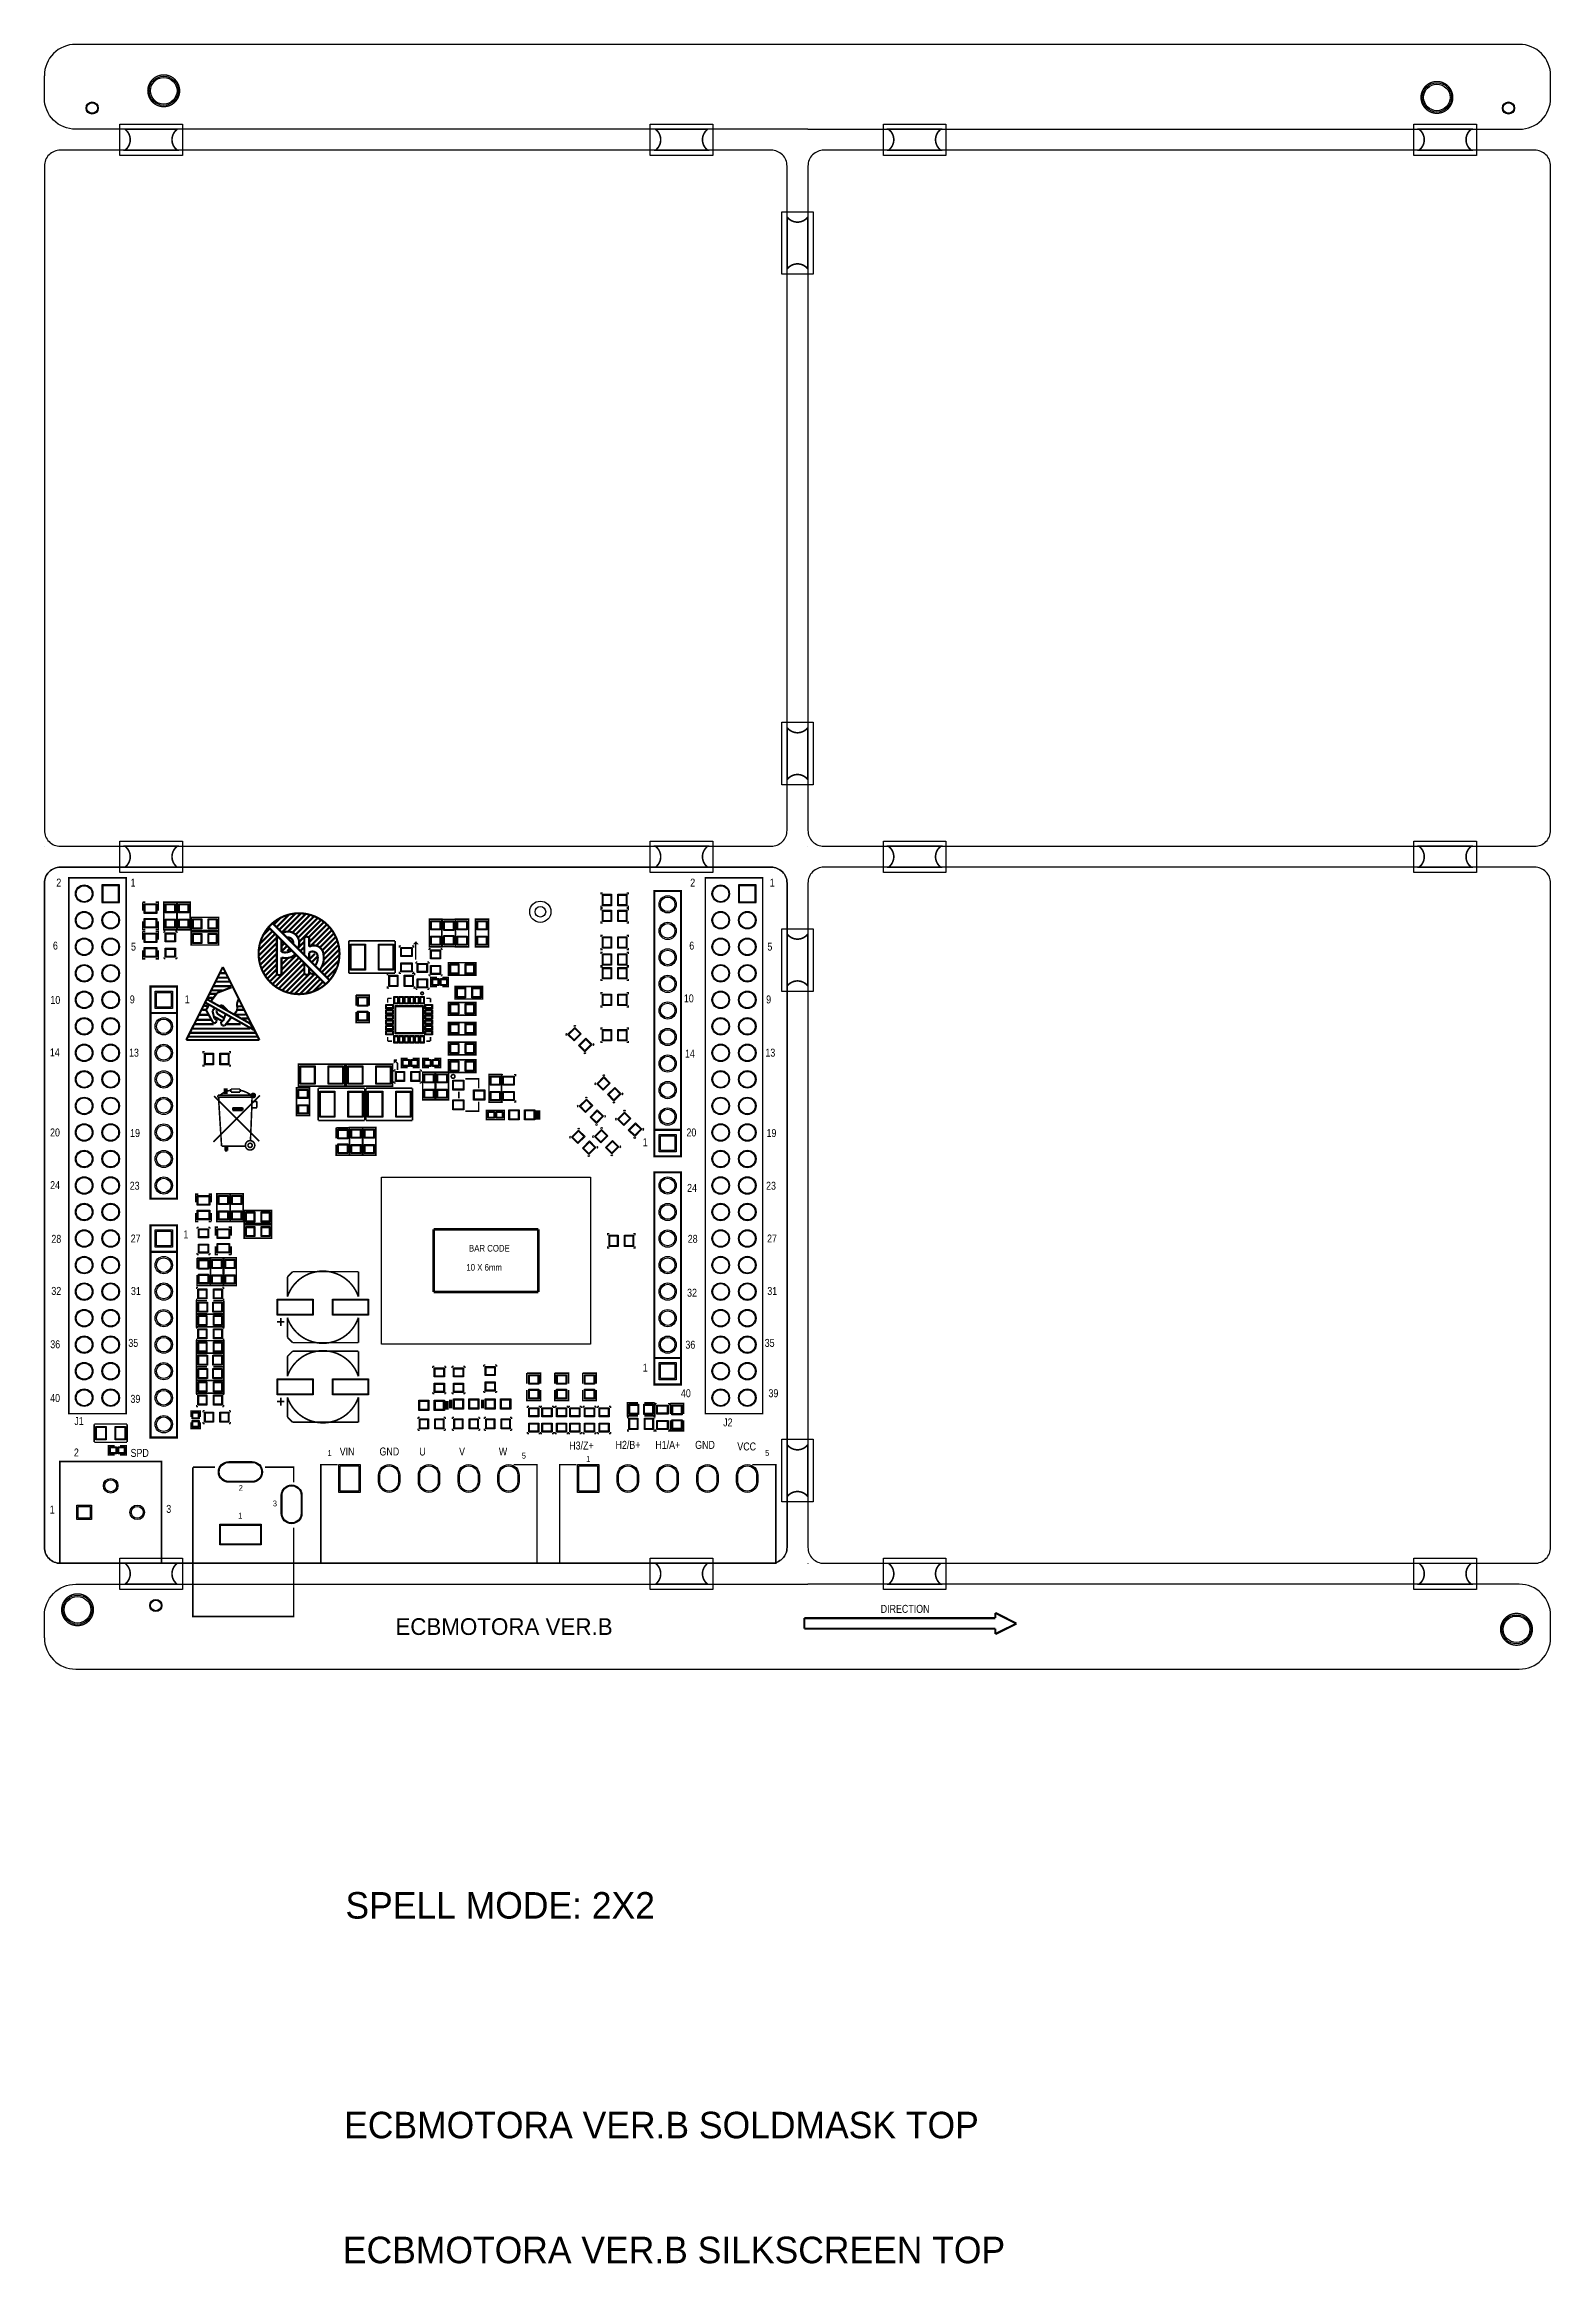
# Model space of a CAD drawing. Extents: x 0 to 144, y -67 to 145.
import ezdxf

# ---------------------------------------------------------------- set-up
doc = ezdxf.new("R2010")
doc.units = 0
for name, color, linetype in [('BOARD_GEOMETRY_ASSEMBLY_TOP', 3, 'CONTINUOUS'), ('BOARD_GEOMETRY_OUTLINE', 1, 'CONTINUOUS'), ('BOARD_GEOMETRY_SILKSCREEN_TOP', 2, 'CONTINUOUS'), ('PACKAGE_GEOMETRY_ASSEMBLY_TOP', 6, 'CONTINUOUS'), ('PACKAGE_GEOMETRY_SILKSCREEN_TOP', 5, 'CONTINUOUS'), ('PACKAGE_GEOMETRY_SOLDERMASK_TOP', 7, 'CONTINUOUS'), ('PIN_SOLDERMASK_TOP', 9, 'CONTINUOUS'), ('PIN_TOP', 8, 'CONTINUOUS')]:
    doc.layers.add(name, color=color, linetype=linetype)

msp = doc.modelspace()

# ---------------------------------------------------------------- texts
at = {"layer": 'BOARD_GEOMETRY_ASSEMBLY_TOP'}
msp.add_text('SPELL MODE: 2X2', height=2.54, dxfattribs=at).set_placement((28.829, -34.019998))
at = {"layer": 'BOARD_GEOMETRY_SILKSCREEN_TOP', "width": 0.833333}
for s, p in [('2', (1.143, 64.802004)), ('1', (8.255, 64.802004)), ('2', (61.849, 64.802004)), ('1', (69.469, 64.802004)), ('6', (0.818134, 58.764424)), ('6', (61.758068, 58.764424)), ('5', (8.296656, 58.670952)), ('5', (69.23659, 58.670952)), ('10', (0.575818, 53.565552)), ('9', (8.180578, 53.615336)), ('1', (13.442696, 53.626004)), ('10', (61.237876, 53.716174)), ('9', (69.120512, 53.615336)), ('14', (0.52578, 48.547528)), ('13', (8.106156, 48.516794)), ('14', (61.346334, 48.434752)), ('13', (69.04609, 48.516794)), ('20', (0.5461, 40.878506)), ('19', (8.211312, 40.82415)), ('1', (57.3024, 39.94404)), ('20', (61.486034, 40.878506)), ('19', (69.151246, 40.82415)), ('24', (0.55118, 35.83178)), ('23', (8.172704, 35.776408)), ('24', (61.548264, 35.56635)), ('23', (69.112638, 35.776408)), ('28', (0.670306, 30.689296)), ('27', (8.265922, 30.720538)), ('1', (13.30706, 31.11246)), ('28', (61.61024, 30.689296)), ('27', (69.205856, 30.720538)), ('32', (0.666242, 25.705054)), ('31', (8.28929, 25.695656)), ('32', (61.548264, 25.532588)), ('31', (69.229224, 25.695656)), ('36', (0.566166, 20.596606)), ('35', (8.040116, 20.72513)), ('36', (61.385196, 20.553934)), ('35', (68.98005, 20.72513)), ('1', (57.3024, 18.35404)), ('40', (0.556006, 15.448026)), ('39', (8.244586, 15.368524)), ('40', (60.96, 15.907004)), ('39', (69.342, 15.907004)), ('J1', (2.869184, 13.24483)), ('J2', (65.003934, 13.113512)), ('SPD', (8.255, 10.192004)), ('VIN', (28.2829, 10.32764)), ('GND', (32.0929, 10.32764)), ('U', (35.9029, 10.32764)), ('V', (39.7129, 10.32764)), ('W', (43.5229, 10.32764)), ('H3/Z+', (50.26152, 10.898124)), ('H2/B+', (54.6989, 10.96264)), ('H1/A+', (58.5089, 10.96264)), ('GND', (62.3189, 10.96264)), ('VCC', (66.3575, 10.81024))]:
    msp.add_text(s, height=0.762, dxfattribs=at).set_placement(p)
at = {"layer": 'PACKAGE_GEOMETRY_SILKSCREEN_TOP'}
for s, height, width, p in [('BAR CODE', 0.635, 0.88, (40.6654, 29.851604)), ('10 X 6mm', 0.635, 0.88, (40.4114, 28.022804)), ('2', 0.762, 0.833333, (2.82702, 10.232644)), ('1', 0.5588, 0.863636, (27.1145, 10.27684)), ('5', 0.5588, 0.863636, (69.0245, 10.27684)), ('5', 0.5588, 0.863636, (45.72, 10.029952)), ('1', 0.5588, 0.863636, (51.8795, 9.71677)), ('2', 0.5588, 0.863636, (18.617438, 6.943344)), ('1', 0.762, 0.833333, (0.51562, 4.769104)), ('3', 0.762, 0.833333, (11.67384, 4.830064)), ('1', 0.5588, 0.863636, (18.563082, 4.276852)), ('3', 0.5588, 0.863636, (21.882608, 5.452364)), ('DIRECTION', 0.762, 0.833667, (80.08874, -4.740656))]:
    msp.add_text(s, height=height, dxfattribs=dict(at, width=width)).set_placement(p)
for s, height, p in [('ECBMOTORA VER.B', 1.6002, (33.612582, -6.857238)), ('ECBMOTORA VER.B SILKSCREEN TOP', 2.54, (28.58897, -67.01917))]:
    msp.add_text(s, height=height, dxfattribs=at).set_placement(p)
at = {"layer": 'PACKAGE_GEOMETRY_SOLDERMASK_TOP'}
msp.add_text('ECBMOTORA VER.B SOLDMASK TOP', height=2.54, dxfattribs=at).set_placement((28.708858, -55.05577))

# ---------------------------------------------------------------- linework, layer by layer
at = {"layer": 'BOARD_GEOMETRY_OUTLINE'}
for points in [[(2.9972, 145.444464, 0.414214), (0, 142.447264)], [(144.239996, 142.447264, 0.414214), (141.242796, 145.444464)], [(73.119996, 137.316464), (2.9972, 137.316464, -0.414214), (0, 140.313664), (0, 142.447264)], [(73.119996, 137.316464), (141.242796, 137.316464, 0.414214), (144.239996, 140.313664), (144.239996, 142.447264)], [(1.524, 68.658232), (69.596, 68.658232, 0.414214), (71.12, 70.182232), (71.12, 133.792468, 0.414214), (69.596, 135.316468), (1.524, 135.316468, 0.414214), (0, 133.792468), (0, 70.182232, 0.414214), (1.524, 68.658232)], [(74.643996, 68.658232), (142.715996, 68.658232, 0.414214), (144.239996, 70.182232), (144.239996, 133.792468, 0.414214), (142.715996, 135.316468), (74.643996, 135.316468, 0.414214), (73.119996, 133.792468), (73.119996, 70.182232, 0.414214), (74.643996, 68.658232)], [(1.524, 0), (69.596, 0, 0.414214), (71.12, 1.524), (71.12, 65.134236, 0.414214), (69.596, 66.658236), (1.524, 66.658236, 0.414214), (0, 65.134236), (0, 1.524, 0.414214), (1.524, 0)], [(74.643996, 0), (142.715996, 0, 0.414214), (144.239996, 1.524), (144.239996, 65.134236, 0.414214), (142.715996, 66.658236), (74.643996, 66.658236, 0.414214), (73.119996, 65.134236), (73.119996, 1.524, 0.414214), (74.643996, 0)], [(0, -7.130796), (0, -4.997196, -0.414214), (2.9972, -1.999996), (73.119996, -1.999996)], [(144.239996, -7.130796), (144.239996, -4.997196, 0.414214), (141.242796, -1.999996), (73.119996, -1.999996)], [(0, -7.130796, 0.414214), (2.9972, -10.127996)], [(141.242796, -10.127996, 0.414214), (144.239996, -7.130796)]]:
    msp.add_lwpolyline(points, format="xyb", dxfattribs=at)
for points in [[(73.119996, 145.444464), (2.9972, 145.444464)], [(141.242796, 145.444464), (73.119996, 145.444464)], [(0, 68.658232), (0, 68.65747)], [(73.119996, 68.658232), (73.119996, 68.65747)], [(73.119996, 0), (73.119996, -0.000762)], [(2.9972, -10.127996), (73.119996, -10.127996)], [(73.119996, -10.127996), (141.242796, -10.127996)]]:
    msp.add_lwpolyline(points, dxfattribs=at)
msp.add_lwpolyline([(0, 1.524), (0, 65.134236, -0.414214), (1.524, 66.658236), (69.596, 66.658236, -0.414214), (71.12, 65.134236), (71.12, 1.524, -0.414214), (69.596, 0), (1.524, 0, -0.414214)], format="xyb", close=True, dxfattribs=at)
at = {"layer": 'BOARD_GEOMETRY_SILKSCREEN_TOP'}
for points, const_width in [([(2.3368, 65.640204), (7.8232, 65.640204), (7.8232, 14.332204), (2.3368, 14.332204), (2.3368, 65.640204)], 0.1524), ([(63.2968, 65.640204), (68.7832, 65.640204), (68.7832, 14.332204), (63.2968, 14.332204), (63.2968, 65.640204)], 0.1524), ([(22.610572, 61.800486), (21.975572, 61.165486)], 0.2032), ([(23.436072, 62.117986), (22.229572, 60.911486)], 0.2032), ([(24.064722, 62.229746), (22.483572, 60.657486)], 0.2032), ([(24.571452, 62.237366), (22.737572, 60.403486)], 0.2032), ([(23.334472, 60.492386), (25.023572, 62.181486)], 0.2032), ([(23.759922, 60.403486), (25.449022, 62.092586)], 0.2032), ([(24.058372, 60.200286), (25.823672, 61.965586)], 0.2032), ([(24.286972, 59.920886), (26.166572, 61.800486)], 0.2032), ([(24.396192, 59.514486), (26.487882, 61.606176)], 0.2032), ([(22.102572, 60.276486), (20.515072, 58.688986)], 0.2032), ([(22.229572, 59.895486), (20.515072, 58.180986)], 0.2032), ([(21.848572, 60.530486), (20.705572, 59.387486)], 0.2032), ([(21.594572, 60.784486), (20.959572, 60.149486)], 0.2032), ([(21.467572, 60.911486), (26.928572, 55.450486)], 0.2032), ([(21.848572, 61.292486), (27.309572, 55.831486)], 0.2032), ([(24.896572, 59.514486), (24.261572, 58.879486)], 0.2032), ([(25.341072, 59.958986), (26.769822, 61.387736)], 0.2032), ([(25.404572, 59.514486), (27.055572, 61.165486)], 0.2032), ([(25.499822, 59.101736), (27.309572, 60.911486)], 0.2032), ([(26.039572, 59.133486), (27.525472, 60.619386)], 0.2032), ([(26.390092, 58.968386), (27.726132, 60.304426)], 0.2032), ([(26.623772, 58.701686), (27.906472, 59.984386)], 0.2032), ([(26.750772, 58.320686), (28.041092, 59.611006)], 0.2032), ([(35.56, 57.817004), (35.56, 59.468004), (35.433, 59.341004), (35.687, 59.341004), (35.56, 59.468004)], 0.127), ([(22.229572, 59.387486), (20.578572, 57.736486)], 0.2032), ([(22.229572, 58.879486), (20.673822, 57.323736)], 0.2032), ([(20.832572, 56.974486), (22.229572, 58.371486)], 0.2032), ([(20.959572, 56.593486), (22.229572, 57.863486)], 0.2032), ([(21.150072, 56.275986), (22.229572, 57.355486)], 0.2032), ([(21.848572, 55.450486), (24.388572, 57.990486)], 0.2032), ([(24.642572, 57.736486), (22.134322, 55.228236)], 0.2032), ([(24.896572, 57.482486), (22.451822, 55.037736)], 0.2032), ([(22.966172, 59.336686), (22.737572, 59.133486)], 0.2032), ([(22.737572, 58.625486), (23.245572, 59.133486)], 0.2032), ([(22.737572, 56.847486), (24.134572, 58.244486)], 0.2032), ([(23.347172, 57.965086), (22.737572, 57.355486)], 0.2032), ([(23.245572, 58.625486), (23.499572, 58.879486)], 0.2032), ([(24.515572, 58.625486), (24.896572, 59.006486)], 0.2032), ([(24.896572, 56.466486), (24.896572, 57.482486)], 0.2032), ([(25.404572, 57.863486), (25.912572, 58.371486)], 0.2032), ([(25.658572, 57.482486), (25.658572, 57.609486), (26.166572, 58.117486)], 0.2032), ([(26.547572, 56.593486), (28.255722, 58.301636)], 0.2032), ([(26.572972, 57.126886), (28.223972, 58.777886)], 0.2032), ([(26.763472, 57.825386), (28.135072, 59.196986)], 0.2032), ([(26.801572, 56.339486), (28.198572, 57.736486)], 0.2032), ([(17.088866, 57.09285), (13.583666, 50.10785)], 0.2032), ([(16.199866, 55.26405), (17.876266, 55.26405)], 0.2032), ([(16.453866, 55.69585), (17.698466, 55.69585)], 0.2032), ([(17.927066, 55.16245), (16.555466, 54.62905)], 0.2032), ([(16.631666, 56.07685), (17.520666, 56.07685)], 0.2032), ([(16.834866, 56.50865), (17.317466, 56.50865)], 0.2032), ([(20.594066, 50.10785), (17.088866, 57.09285)], 0.2032), ([(22.229572, 56.847486), (21.372322, 55.990236)], 0.2032), ([(22.293072, 56.402986), (21.594572, 55.704486)], 0.2032), ([(24.896572, 56.974486), (22.801072, 54.878986)], 0.2032), ([(24.896572, 56.466486), (23.150322, 54.720236)], 0.2032), ([(25.465024, 56.526938), (23.531322, 54.593236)], 0.2032), ([(25.912572, 56.466486), (23.975822, 54.529736)], 0.2032), ([(26.166572, 56.212486), (24.452072, 54.497986)], 0.2032), ([(26.420572, 55.958486), (25.023572, 54.561486)], 0.2032), ([(25.353772, 56.542686), (25.353772, 56.999886)], 0.2032), ([(25.506172, 56.491886), (25.353772, 56.593486)], 0.2032), ([(25.607772, 56.453786), (25.506172, 56.491886)], 0.2032), ([(26.674572, 55.704486), (25.722072, 54.751986)], 0.2032), ([(26.388568, 56.846978), (26.348436, 56.793638)], 0.2032), ([(27.055572, 56.085486), (28.008072, 57.037986)], 0.2032), ([(15.310866, 53.38445), (15.590266, 53.38445)], 0.2032), ([(15.387066, 53.71465), (15.564866, 54.01945)], 0.2032), ([(20.060666, 51.07305), (15.387066, 53.71465)], 0.2032), ([(15.768066, 53.48605), (15.514066, 53.02885)], 0.2032), ([(15.514066, 53.05425), (15.514066, 52.92725)], 0.2032), ([(15.564866, 54.01945), (19.705066, 51.68265)], 0.2032), ([(15.691866, 54.14645), (16.123666, 54.14645)], 0.2032), ([(15.844266, 54.52745), (16.428466, 54.52745)], 0.2032), ([(16.555466, 54.62905), (15.996666, 53.89245)], 0.2032), ([(16.047466, 54.85765), (17.063466, 54.85765)], 0.2032), ([(16.098266, 52.90185), (16.301466, 53.15585)], 0.2032), ([(16.784066, 53.35905), (17.012666, 53.46065)], 0.2032), ([(17.012666, 53.46065), (17.520666, 52.95265)], 0.2032), ([(18.435066, 53.58765), (18.587466, 53.99405)], 0.2032), ([(18.485866, 53.15585), (18.435066, 53.58765)], 0.2032), ([(18.435066, 52.90185), (18.485866, 53.15585)], 0.2032), ([(18.587466, 53.33365), (18.892266, 53.33365)], 0.2032), ([(14.218666, 51.20005), (19.705066, 51.20005)], 0.2032), ([(14.421866, 51.63185), (16.225266, 51.63185)], 0.2032), ([(14.599666, 52.03825), (15.971266, 52.03825)], 0.2032), ([(14.879066, 52.52085), (15.691866, 52.52085)], 0.2032), ([(15.133066, 53.00345), (15.463266, 53.00345)], 0.2032), ([(15.514066, 52.92725), (16.149066, 51.78425)], 0.2032), ([(16.276066, 52.16525), (16.098266, 52.90185)], 0.2032), ([(16.149066, 51.78425), (16.250666, 51.70805)], 0.2032), ([(16.250666, 51.70805), (16.403066, 51.75885)], 0.2032), ([(16.453866, 52.08905), (16.276066, 52.16525)], 0.2032), ([(16.301466, 52.31765), (17.012666, 51.93665)], 0.2032), ([(16.403066, 51.75885), (16.504666, 51.91125)], 0.2032), ([(16.504666, 51.91125), (16.453866, 52.08905)], 0.2032), ([(16.479266, 52.95265), (16.530066, 52.64785)], 0.2032), ([(16.530066, 52.64785), (17.190466, 52.21605)], 0.2032), ([(16.936466, 51.86045), (16.911066, 51.73345)], 0.2032), ([(16.911066, 51.73345), (16.961866, 51.60645)], 0.2032), ([(17.012666, 51.91125), (16.936466, 51.86045)], 0.2032), ([(16.961866, 51.60645), (17.038066, 51.50485)], 0.2032), ([(17.114266, 51.93665), (17.012666, 51.91125)], 0.2032), ([(17.038066, 51.50485), (17.266666, 51.47945)], 0.2032), ([(17.342866, 52.54625), (17.114266, 51.93665)], 0.2032), ([(17.266666, 51.47945), (17.901666, 52.26685)], 0.2032), ([(17.469866, 51.63185), (18.790666, 51.63185)], 0.2032), ([(18.181066, 52.57165), (18.435066, 52.90185)], 0.2032), ([(18.333466, 52.54625), (19.273266, 52.54625)], 0.2032), ([(18.511266, 53.00345), (19.095466, 53.00345)], 0.2032), ([(18.917666, 52.16525), (19.476466, 52.16525)], 0.2032), ([(19.705066, 51.68265), (20.060666, 51.07305)], 0.2032), ([(13.583666, 50.10785), (20.594066, 50.10785)], 0.2032), ([(13.786866, 50.43805), (20.365466, 50.43805)], 0.2032), ([(13.990066, 50.79365), (20.187666, 50.79365)], 0.2032), ([(33.81502, 47.235364), (33.81502, 47.875444), (33.51784, 48.172624), (33.5153, 48.170084), (33.5153, 48.007524), (33.68802, 48.180244), (33.68802, 48.182784), (33.53308, 48.182784), (33.52038, 48.170084)], 0.1524), ([(47.105062, 43.375834), (47.105062, 42.475658)], 0.1524), ([(47.257462, 43.375834), (47.257462, 42.475658)], 0.1524), ([(47.409862, 43.375834), (47.409862, 42.475658)], 0.1524), ([(22.63394, 23.476458), (22.63394, 22.72157)], 0.1524), ([(22.266656, 23.125176), (22.967188, 23.125176)], 0.1524), ([(22.266656, 15.505176), (22.967188, 15.505176)], 0.1524), ([(22.63394, 15.856458), (22.63394, 15.10157)], 0.1524), ([(38.481, 15.53464), (38.481, 14.72184)], 0.1524), ([(38.5572, 15.53464), (38.5572, 14.72184)], 0.1524), ([(38.6334, 15.53464), (38.6334, 14.72184)], 0.1524), ([(38.8366, 14.84884), (38.8366, 15.66164)], 0.1524), ([(38.9128, 14.84884), (38.9128, 15.66164)], 0.1524), ([(38.989, 14.84884), (38.989, 15.66164)], 0.1524), ([(41.8846, 14.84884), (41.8846, 15.66164)], 0.1524), ([(41.9608, 14.84884), (41.9608, 15.66164)], 0.1524), ([(42.037, 14.84884), (42.037, 15.66164)], 0.1524)]:
    msp.add_lwpolyline(points, dxfattribs=dict(at, const_width=const_width))
at = {"layer": 'BOARD_GEOMETRY_SILKSCREEN_TOP', "const_width": 0.2032}
for points in [[(28.261564, 58.371486, 1), (20.51558, 58.371486, 1), (28.261564, 58.371486)], [(22.254972, 60.111386), (22.254972, 56.466486, 0.610124), (22.712172, 56.466486)], [(22.712172, 59.641486), (22.712172, 58.549286, 0.235958), (23.651972, 58.676286)], [(24.261572, 58.879486, 0.760479), (22.788372, 60.352686)], [(23.829772, 59.336686, 0.532636), (23.220172, 59.920886)], [(24.896572, 58.244486), (24.896572, 59.895486, -0.448321), (25.353772, 59.895486)], [(25.353772, 59.895486), (25.353772, 59.031886, -0.562887), (26.722578, 58.320686, -0.213461), (26.388568, 56.846978)], [(22.712172, 56.466486), (22.712172, 58.015886, 0.175418), (23.677372, 58.066686, 0.096284), (24.032972, 58.346086)], [(25.353772, 57.812686), (25.353772, 58.473086, -0.479162), (26.141172, 58.295286, -0.243782), (25.912572, 57.228486)], [(25.353772, 56.593486), (25.353772, 56.466486, -0.488655), (24.896572, 56.466486)], [(25.925272, 56.453786, -0.166487), (25.607772, 56.453786)]]:
    msp.add_lwpolyline(points, format="xyb", dxfattribs=at)
at = {"layer": 'PACKAGE_GEOMETRY_ASSEMBLY_TOP'}
for points, const_width in [([(53.4543, 64.20104), (53.3019, 64.20104), (53.3019, 64.04864)], 0.127), ([(55.9181, 64.04864), (55.9181, 64.20104), (55.7657, 64.20104)], 0.127), ([(12.69238, 63.31204), (11.43762, 63.31204), (11.43762, 60.67044), (12.69238, 60.67044), (12.69238, 63.31204)], 0.1524), ([(12.70762, 60.67044), (13.96238, 60.67044), (13.96238, 63.31204), (12.70762, 63.31204), (12.70762, 60.67044)], 0.1524), ([(16.6878, 60.60186), (16.6878, 61.85662), (14.0462, 61.85662), (14.0462, 60.60186), (16.6878, 60.60186)], 0.1524), ([(36.862766, 59.379612), (36.862766, 61.677804), (38.067234, 61.677804), (38.067234, 59.036204), (36.862766, 59.036204), (36.862766, 59.379612)], 0.1524), ([(39.36238, 60.661804), (39.36238, 61.665104), (38.10762, 61.665104)], 0.1524), ([(38.10762, 61.663072), (38.10762, 60.661804)], 0.1524), ([(40.63238, 61.677804), (39.37762, 61.677804), (39.37762, 59.036204), (40.63238, 59.036204), (40.63238, 61.677804)], 0.1524), ([(41.28262, 59.036204), (42.53738, 59.036204), (42.53738, 61.677804), (41.28262, 61.677804), (41.28262, 59.036204)], 0.1524), ([(53.4543, 62.82944), (53.3019, 62.82944), (53.3019, 62.98184)], 0.127), ([(53.4543, 62.67704), (53.3019, 62.67704), (53.3019, 62.52464)], 0.127), ([(55.7657, 62.82944), (55.9181, 62.82944), (55.9181, 62.98184)], 0.127), ([(55.9181, 62.52464), (55.9181, 62.67704), (55.7657, 62.67704)], 0.127), ([(11.4427, 60.50534), (11.4427, 60.35294)], 0.127), ([(11.5951, 60.50534), (11.4427, 60.50534)], 0.127), ([(12.5349, 60.50534), (12.6873, 60.50534)], 0.127), ([(12.6873, 60.50534), (12.6873, 60.35294)], 0.127), ([(16.6878, 59.20486), (16.6878, 60.45962), (14.0462, 60.45962), (14.0462, 59.20486), (16.6878, 59.20486)], 0.1524), ([(33.5915, 59.606434), (29.1465, 59.606434)], 0.1524), ([(29.1465, 59.581796), (29.1465, 56.526684)], 0.1524), ([(33.5915, 56.526684), (33.5915, 59.581796)], 0.1524), ([(38.10762, 60.052204), (38.10762, 59.048904), (39.36238, 59.048904), (39.36238, 60.052204)], 0.1524), ([(53.4543, 61.30544), (53.3019, 61.30544), (53.3019, 61.45784)], 0.127), ([(53.4543, 60.13704), (53.3019, 60.13704), (53.3019, 59.98464)], 0.127), ([(55.7657, 61.30544), (55.9181, 61.30544), (55.9181, 61.45784)], 0.127), ([(55.9181, 59.98464), (55.9181, 60.13704), (55.7657, 60.13704)], 0.127), ([(11.4427, 57.88914), (11.4427, 58.04154)], 0.127), ([(11.5951, 57.88914), (11.4427, 57.88914)], 0.127), ([(12.5349, 57.88914), (12.6873, 57.88914)], 0.127), ([(12.6873, 57.88914), (12.6873, 58.04154)], 0.127), ([(33.9852, 58.95594), (33.9852, 59.10834), (34.1376, 59.10834)], 0.127), ([(35.3568, 58.95594), (35.3568, 59.10834), (35.2044, 59.10834)], 0.127), ([(35.5727, 57.58434), (35.5727, 57.43194)], 0.127), ([(35.7251, 57.58434), (35.5727, 57.58434)], 0.127), ([(36.6649, 57.58434), (36.8173, 57.58434)], 0.127), ([(36.8173, 57.58434), (36.8173, 57.43194)], 0.127), ([(36.8427, 58.871104), (36.8427, 58.718704)], 0.127), ([(36.9951, 58.871104), (36.8427, 58.871104)], 0.127), ([(37.9349, 58.871104), (38.0873, 58.871104)], 0.127), ([(38.0873, 58.871104), (38.0873, 58.718704)], 0.127), ([(39.027608, 57.513474), (41.3258, 57.513474), (41.3258, 56.309006), (38.6842, 56.309006), (38.6842, 57.513474), (39.027608, 57.513474)], 0.1524), ([(53.4543, 58.76544), (53.3019, 58.76544), (53.3019, 58.91784)], 0.127), ([(53.4543, 58.502804), (53.3019, 58.502804), (53.3019, 58.350404)], 0.127), ([(55.7657, 58.76544), (55.9181, 58.76544), (55.9181, 58.91784)], 0.127), ([(55.9181, 58.350404), (55.9181, 58.502804), (55.7657, 58.502804)], 0.127), ([(29.1465, 56.502046), (33.5915, 56.502046)], 0.1524), ([(33.0073, 56.45404), (32.8549, 56.45404), (32.8549, 56.30164)], 0.127), ([(33.0073, 55.08244), (32.8549, 55.08244), (32.8549, 55.23484)], 0.127), ([(33.9852, 56.64454), (33.9852, 56.49214), (34.1376, 56.49214)], 0.127), ([(35.2044, 56.49214), (35.3568, 56.49214), (35.3568, 56.64454)], 0.127), ([(35.4711, 56.30164), (35.4711, 56.45404), (35.3187, 56.45404)], 0.127), ([(35.3187, 55.08244), (35.4711, 55.08244), (35.4711, 55.23484)], 0.127), ([(36.8427, 56.254904), (36.8427, 56.407304)], 0.127), ([(36.9951, 56.254904), (36.8427, 56.254904)], 0.127), ([(37.592, 55.213504), (36.9951, 55.213504), (36.9951, 56.102504), (37.592, 56.102504)], 0.127), ([(37.9349, 56.254904), (38.0873, 56.254904)], 0.127), ([(38.0873, 56.254904), (38.0873, 56.407304)], 0.127), ([(38.09619, 56.102504), (38.6969, 56.102504), (38.6969, 55.213504), (38.1, 55.213504)], 0.127), ([(39.662608, 55.244238), (41.9608, 55.244238), (41.9608, 54.03977), (39.3192, 54.03977), (39.3192, 55.244238), (39.662608, 55.244238)], 0.1524), ([(53.4543, 57.131204), (53.3019, 57.131204), (53.3019, 57.283604)], 0.127), ([(53.4543, 57.184036), (53.3019, 57.184036), (53.3019, 57.031636)], 0.127), ([(53.4543, 55.812436), (53.3019, 55.812436), (53.3019, 55.964836)], 0.127), ([(55.7657, 57.131204), (55.9181, 57.131204), (55.9181, 57.283604)], 0.127), ([(55.9181, 57.031636), (55.9181, 57.184036), (55.7657, 57.184036)], 0.127), ([(55.7657, 55.812436), (55.9181, 55.812436), (55.9181, 55.964836)], 0.127), ([(31.10738, 53.40604), (31.10738, 54.40934), (29.85262, 54.40934)], 0.1524), ([(29.85262, 54.407308), (29.85262, 53.40604)], 0.1524), ([(35.5727, 54.96814), (35.5727, 55.12054)], 0.127), ([(35.7251, 54.96814), (35.5727, 54.96814)], 0.127), ([(36.6649, 54.96814), (36.8173, 54.96814)], 0.127), ([(36.8173, 54.96814), (36.8173, 55.12054)], 0.127), ([(39.027608, 53.703474), (41.3258, 53.703474), (41.3258, 52.499006), (38.6842, 52.499006), (38.6842, 53.703474), (39.027608, 53.703474)], 0.1524), ([(53.4543, 54.644036), (53.3019, 54.644036), (53.3019, 54.491636)], 0.127), ([(53.4543, 53.272436), (53.3019, 53.272436), (53.3019, 53.424836)], 0.127), ([(55.9181, 54.491636), (55.9181, 54.644036), (55.7657, 54.644036)], 0.127), ([(55.7657, 53.272436), (55.9181, 53.272436), (55.9181, 53.424836)], 0.127), ([(29.85262, 52.79644), (29.85262, 51.79314), (31.10738, 51.79314), (31.10738, 52.79644)], 0.1524), ([(39.027608, 51.798474), (41.3258, 51.798474), (41.3258, 50.594006), (38.6842, 50.594006), (38.6842, 51.798474), (39.027608, 51.798474)], 0.1524), ([(50.6857, 51.412902), (50.793396, 51.520598)], 0.127), ([(50.793396, 51.520598), (50.901092, 51.412902)], 0.127), ([(53.4543, 51.24704), (53.3019, 51.24704), (53.3019, 51.09464)], 0.127), ([(55.9181, 51.09464), (55.9181, 51.24704), (55.7657, 51.24704)], 0.127), ([(15.3543, 48.977804), (15.2019, 48.977804), (15.2019, 48.825404)], 0.127), ([(17.6657, 48.977804), (17.8181, 48.977804), (17.8181, 48.825404)], 0.127), ([(39.027608, 49.893474), (41.3258, 49.893474), (41.3258, 48.689006), (38.6842, 48.689006), (38.6842, 49.893474), (39.027608, 49.893474)], 0.1524), ([(50.020982, 50.748184), (49.913286, 50.640488)], 0.127), ([(49.913286, 50.640488), (50.020982, 50.532792)], 0.127), ([(51.763168, 48.790606), (51.655472, 48.898302)], 0.127), ([(51.870864, 48.898302), (51.763168, 48.790606)], 0.127), ([(52.643278, 49.670716), (52.535582, 49.778412)], 0.127), ([(52.535582, 49.56302), (52.643278, 49.670716)], 0.127), ([(53.4543, 49.87544), (53.3019, 49.87544), (53.3019, 50.02784)], 0.127), ([(55.7657, 49.87544), (55.9181, 49.87544), (55.9181, 50.02784)], 0.127), ([(15.2019, 47.758604), (15.2019, 47.606204), (15.3543, 47.606204)], 0.127), ([(17.6657, 47.606204), (17.8181, 47.606204), (17.8181, 47.758604)], 0.127), ([(28.7655, 45.698918), (24.3205, 45.698918), (24.3205, 47.803562), (28.7655, 47.803562), (28.7655, 45.698918)], 0.1524), ([(33.3375, 45.698918), (28.8925, 45.698918), (28.8925, 47.803562), (33.3375, 47.803562), (33.3375, 45.698918)], 0.1524), ([(33.4899, 47.24654), (33.6423, 47.24654)], 0.127), ([(33.4899, 47.09414), (33.4899, 47.24654)], 0.127), ([(34.77895, 47.474124), (34.17824, 47.474124), (34.17824, 48.363124), (34.77514, 48.363124)], 0.127), ([(35.28314, 48.363124), (35.88004, 48.363124), (35.88004, 47.474124), (35.28314, 47.474124)], 0.127), ([(36.1061, 47.24654), (35.9537, 47.24654)], 0.127), ([(36.1061, 47.09414), (36.1061, 47.24654)], 0.127), ([(36.227766, 44.725844), (36.227766, 47.024036), (37.432234, 47.024036), (37.432234, 44.382436), (36.227766, 44.382436), (36.227766, 44.725844)], 0.1524), ([(36.83381, 47.474124), (36.2331, 47.474124), (36.2331, 48.363124), (36.83, 48.363124)], 0.127), ([(37.338, 48.363124), (37.9349, 48.363124), (37.9349, 47.474124), (37.338, 47.474124)], 0.127), ([(38.702234, 46.680628), (38.702234, 44.382436), (37.497766, 44.382436), (37.497766, 47.024036), (38.702234, 47.024036), (38.702234, 46.680628)], 0.1524), ([(39.027608, 48.21047), (41.3258, 48.21047), (41.3258, 47.006002), (38.6842, 47.006002), (38.6842, 48.21047), (39.027608, 48.21047)], 0.1524), ([(42.577766, 44.503848), (42.577766, 46.80204), (43.782234, 46.80204), (43.782234, 44.16044), (42.577766, 44.16044), (42.577766, 44.503848)], 0.1524), ([(43.9166, 46.78934), (43.7642, 46.78934), (43.7642, 46.63694)], 0.127), ([(45.1358, 46.63694), (45.1358, 46.78934), (44.9834, 46.78934)], 0.127), ([(53.464968, 46.69028), (53.572664, 46.797976)], 0.127), ([(53.572664, 46.797976), (53.68036, 46.69028)], 0.127), ([(25.39238, 45.53204), (24.13762, 45.53204), (24.13762, 42.89044), (25.39238, 42.89044), (25.39238, 45.53204)], 0.1524), ([(30.6705, 45.509434), (26.2255, 45.509434)], 0.1524), ([(26.2255, 45.484796), (26.2255, 42.429684)], 0.1524), ([(30.6705, 42.429684), (30.6705, 45.484796)], 0.1524), ([(35.2425, 45.509434), (30.7975, 45.509434)], 0.1524), ([(30.7975, 45.484796), (30.7975, 42.429684)], 0.1524), ([(33.4899, 46.15434), (33.4899, 46.00194)], 0.127), ([(33.4899, 46.00194), (33.6423, 46.00194)], 0.127), ([(35.2425, 42.429684), (35.2425, 45.484796)], 0.1524), ([(36.1061, 46.00194), (35.9537, 46.00194)], 0.127), ([(36.1061, 46.15434), (36.1061, 46.00194)], 0.127), ([(51.792886, 44.545504), (51.900582, 44.6532)], 0.127), ([(51.900582, 44.6532), (52.008278, 44.545504)], 0.127), ([(52.80025, 46.025562), (52.692554, 45.917866)], 0.127), ([(52.692554, 45.917866), (52.80025, 45.81017)], 0.127), ([(55.422546, 44.948094), (55.31485, 45.05579)], 0.127), ([(55.31485, 44.840398), (55.422546, 44.948094)], 0.127), ([(44.0309, 43.38574), (44.0309, 42.49674), (42.3291, 42.49674), (42.3291, 43.38574), (44.0309, 43.38574)], 0.127), ([(43.7642, 44.32554), (43.7642, 44.17314), (43.9166, 44.17314)], 0.127), ([(45.1358, 44.32554), (45.1358, 44.17314), (44.9834, 44.17314)], 0.127), ([(51.128168, 43.880786), (51.020472, 43.77309)], 0.127), ([(51.020472, 43.77309), (51.128168, 43.665394)], 0.127), ([(53.750464, 42.803318), (53.642768, 42.911014)], 0.127), ([(53.642768, 42.695622), (53.750464, 42.803318)], 0.127), ([(54.542436, 44.067984), (54.43474, 44.17568)], 0.127), ([(54.650132, 44.17568), (54.542436, 44.067984)], 0.127), ([(54.785768, 42.637964), (54.678072, 42.530268)], 0.127), ([(54.678072, 42.530268), (54.785768, 42.422572)], 0.127), ([(55.450486, 43.302682), (55.558182, 43.410378)], 0.127), ([(55.558182, 43.410378), (55.665878, 43.302682)], 0.127), ([(26.2255, 42.405046), (30.6705, 42.405046)], 0.1524), ([(29.20238, 40.70604), (29.20238, 41.70934), (27.94762, 41.70934)], 0.1524), ([(27.94762, 41.707308), (27.94762, 40.70604)], 0.1524), ([(30.47238, 41.72204), (29.21762, 41.72204), (29.21762, 39.08044), (30.47238, 39.08044), (30.47238, 41.72204)], 0.1524), ([(31.74238, 41.72204), (30.48762, 41.72204), (30.48762, 39.08044), (31.74238, 39.08044), (31.74238, 41.72204)], 0.1524), ([(30.7975, 42.405046), (35.2425, 42.405046)], 0.1524), ([(50.390044, 40.906954), (50.282348, 40.799258)], 0.127), ([(50.282348, 40.799258), (50.390044, 40.691562)], 0.127), ([(51.054762, 41.571672), (51.162458, 41.679368)], 0.127), ([(51.162458, 41.679368), (51.270154, 41.571672)], 0.127), ([(52.586128, 40.9702), (52.478432, 40.862504)], 0.127), ([(52.478432, 40.862504), (52.586128, 40.754808)], 0.127), ([(52.870354, 41.923208), (52.762658, 42.030904)], 0.127), ([(52.97805, 42.030904), (52.870354, 41.923208)], 0.127), ([(53.250846, 41.634918), (53.358542, 41.742614)], 0.127), ([(53.358542, 41.742614), (53.466238, 41.634918)], 0.127), ([(56.527954, 40.680386), (56.420258, 40.788082)], 0.127), ([(56.63565, 40.788082), (56.527954, 40.680386)], 0.127), ([(57.408064, 41.560496), (57.300368, 41.668192)], 0.127), ([(57.300368, 41.4528), (57.408064, 41.560496)], 0.127), ([(27.94762, 40.09644), (27.94762, 39.09314), (29.20238, 39.09314), (29.20238, 40.09644)], 0.1524), ([(52.13223, 38.949376), (52.024534, 39.057072)], 0.127), ([(52.239926, 39.057072), (52.13223, 38.949376)], 0.127), ([(53.01234, 39.829486), (52.904644, 39.937182)], 0.127), ([(52.904644, 39.72179), (53.01234, 39.829486)], 0.127), ([(54.328314, 39.012622), (54.220618, 39.120318)], 0.127), ([(54.43601, 39.120318), (54.328314, 39.012622)], 0.127), ([(55.208424, 39.892732), (55.100728, 40.000428)], 0.127), ([(55.100728, 39.785036), (55.208424, 39.892732)], 0.127), ([(16.51762, 32.73044), (17.77238, 32.73044), (17.77238, 35.37204), (16.51762, 35.37204), (16.51762, 32.73044)], 0.1524), ([(19.04238, 35.37204), (17.78762, 35.37204), (17.78762, 32.73044), (19.04238, 32.73044), (19.04238, 35.37204)], 0.1524), ([(14.6177, 32.18434), (14.6177, 32.03194)], 0.127), ([(14.7701, 32.18434), (14.6177, 32.18434)], 0.127), ([(15.7099, 32.18434), (15.8623, 32.18434)], 0.127), ([(15.8623, 32.18434), (15.8623, 32.03194)], 0.127), ([(19.1262, 33.78962), (19.1262, 32.53486), (21.7678, 32.53486), (21.7678, 33.78962), (19.1262, 33.78962)], 0.1524), ([(19.1262, 32.39262), (19.1262, 31.13786), (21.7678, 31.13786), (21.7678, 32.39262), (19.1262, 32.39262)], 0.1524), ([(14.6177, 29.56814), (14.6177, 29.72054)], 0.127), ([(15.8623, 29.56814), (15.8623, 29.72054)], 0.127), ([(54.0893, 31.56204), (53.9369, 31.56204), (53.9369, 31.40964)], 0.127), ([(53.9369, 30.34284), (53.9369, 30.19044), (54.0893, 30.19044)], 0.127), ([(56.4007, 31.56204), (56.5531, 31.56204), (56.5531, 31.40964)], 0.127), ([(56.4007, 30.19044), (56.5531, 30.19044), (56.5531, 30.34284)], 0.127), ([(15.86738, 28.228036), (15.86738, 29.231336), (14.61262, 29.231336)], 0.1524), ([(14.61262, 29.229304), (14.61262, 28.228036)], 0.1524), ([(14.61262, 27.618436), (14.61262, 26.615136), (15.86738, 26.615136), (15.86738, 27.618436)], 0.1524), ([(14.7701, 29.56814), (14.6177, 29.56814)], 0.127), ([(15.7099, 29.56814), (15.8623, 29.56814)], 0.127), ([(15.907766, 26.945844), (15.907766, 29.244036), (17.112234, 29.244036), (17.112234, 26.602436), (15.907766, 26.602436), (15.907766, 26.945844)], 0.1524), ([(18.382234, 28.900628), (18.382234, 26.602436), (17.177766, 26.602436), (17.177766, 29.244036), (18.382234, 29.244036), (18.382234, 28.900628)], 0.1524), ([(14.5669, 26.41854), (14.7193, 26.41854)], 0.127), ([(14.5669, 26.26614), (14.5669, 26.41854)], 0.127), ([(17.1831, 26.41854), (17.0307, 26.41854)], 0.127), ([(17.1831, 26.26614), (17.1831, 26.41854)], 0.127), ([(14.897608, 23.858474), (17.1958, 23.858474), (17.1958, 22.654006), (14.5542, 22.654006), (14.5542, 23.858474), (14.897608, 23.858474)], 0.1524), ([(15.5702, 25.15362), (14.5669, 25.15362), (14.5669, 23.89886), (15.5702, 23.89886)], 0.1524), ([(14.5669, 25.32634), (14.5669, 25.17394)], 0.127), ([(14.5669, 25.17394), (14.7193, 25.17394)], 0.127), ([(17.181068, 25.15362), (16.1798, 25.15362)], 0.1524), ([(16.1798, 23.89886), (17.1831, 23.89886), (17.1831, 25.15362)], 0.1524), ([(17.1831, 25.17394), (17.0307, 25.17394)], 0.127), ([(17.1831, 25.32634), (17.1831, 25.17394)], 0.127), ([(14.897608, 21.318474), (17.1958, 21.318474), (17.1958, 20.114006), (14.5542, 20.114006), (14.5542, 21.318474), (14.897608, 21.318474)], 0.1524), ([(14.5669, 22.60854), (14.7193, 22.60854)], 0.127), ([(14.5669, 22.45614), (14.5669, 22.60854)], 0.127), ([(14.5669, 21.51634), (14.5669, 21.36394)], 0.127), ([(14.5669, 21.36394), (14.7193, 21.36394)], 0.127), ([(17.1831, 22.60854), (17.0307, 22.60854)], 0.127), ([(17.1831, 21.36394), (17.0307, 21.36394)], 0.127), ([(17.1831, 22.45614), (17.1831, 22.60854)], 0.127), ([(17.1831, 21.51634), (17.1831, 21.36394)], 0.127), ([(15.5702, 20.07362), (14.5669, 20.07362), (14.5669, 18.81886), (15.5702, 18.81886)], 0.1524), ([(17.181068, 20.07362), (16.1798, 20.07362)], 0.1524), ([(16.1798, 18.81886), (17.1831, 18.81886), (17.1831, 20.07362)], 0.1524), ([(14.897608, 17.508474), (17.1958, 17.508474), (17.1958, 16.304006), (14.5542, 16.304006), (14.5542, 17.508474), (14.897608, 17.508474)], 0.1524), ([(15.5702, 18.80362), (14.5669, 18.80362), (14.5669, 17.54886), (15.5702, 17.54886)], 0.1524), ([(17.181068, 18.80362), (16.1798, 18.80362)], 0.1524), ([(16.1798, 17.54886), (17.1831, 17.54886), (17.1831, 18.80362)], 0.1524), ([(37.1983, 18.84934), (37.1983, 18.69694)], 0.127), ([(37.3507, 18.84934), (37.1983, 18.84934)], 0.127), ([(38.2905, 18.84934), (38.4429, 18.84934)], 0.127), ([(38.4429, 18.84934), (38.4429, 18.69694)], 0.127), ([(39.0271, 18.84934), (39.0271, 18.69694)], 0.127), ([(39.1795, 18.84934), (39.0271, 18.84934)], 0.127), ([(40.1193, 18.84934), (40.2717, 18.84934)], 0.127), ([(40.2717, 18.84934), (40.2717, 18.69694)], 0.127), ([(42.0751, 18.97634), (42.0751, 18.82394)], 0.127), ([(42.2275, 18.97634), (42.0751, 18.97634)], 0.127), ([(43.1673, 18.97634), (43.3197, 18.97634)], 0.127), ([(43.3197, 18.97634), (43.3197, 18.82394)], 0.127), ([(47.515526, 17.21104), (47.515526, 18.21434), (46.210474, 18.21434)], 0.1524), ([(46.210474, 18.212308), (46.210474, 17.21104)], 0.1524), ([(50.182526, 17.21104), (50.182526, 18.21434), (48.877474, 18.21434)], 0.1524), ([(48.877474, 18.212308), (48.877474, 17.21104)], 0.1524), ([(52.849526, 17.21104), (52.849526, 18.21434), (51.544474, 18.21434)], 0.1524), ([(51.544474, 18.212308), (51.544474, 17.21104)], 0.1524), ([(14.5669, 16.25854), (14.7193, 16.25854)], 0.127), ([(14.5669, 16.10614), (14.5669, 16.25854)], 0.127), ([(14.5669, 15.16634), (14.5669, 15.01394)], 0.127), ([(14.5669, 15.01394), (14.7193, 15.01394)], 0.127), ([(17.1831, 16.25854), (17.0307, 16.25854)], 0.127), ([(17.1831, 15.01394), (17.0307, 15.01394)], 0.127), ([(17.1831, 16.10614), (17.1831, 16.25854)], 0.127), ([(17.1831, 15.16634), (17.1831, 15.01394)], 0.127), ([(37.1983, 16.23314), (37.1983, 16.38554)], 0.127), ([(37.3507, 16.23314), (37.1983, 16.23314)], 0.127), ([(38.2905, 16.23314), (38.4429, 16.23314)], 0.127), ([(38.4429, 16.23314), (38.4429, 16.38554)], 0.127), ([(39.0271, 16.23314), (39.0271, 16.38554)], 0.127), ([(39.1795, 16.23314), (39.0271, 16.23314)], 0.127), ([(40.1193, 16.23314), (40.2717, 16.23314)], 0.127), ([(40.2717, 16.23314), (40.2717, 16.38554)], 0.127), ([(42.0751, 16.36014), (42.0751, 16.51254)], 0.127), ([(42.2275, 16.36014), (42.0751, 16.36014)], 0.127), ([(43.1673, 16.36014), (43.3197, 16.36014)], 0.127), ([(43.3197, 16.36014), (43.3197, 16.51254)], 0.127), ([(46.210474, 16.60144), (46.210474, 15.59814), (47.515526, 15.59814), (47.515526, 16.60144)], 0.1524), ([(46.2407, 15.03934), (46.2407, 14.88694)], 0.127), ([(46.3931, 15.03934), (46.2407, 15.03934)], 0.127), ([(47.3329, 15.03934), (47.4853, 15.03934)], 0.127), ([(47.4853, 15.03934), (47.4853, 14.88694)], 0.127), ([(47.5107, 15.03934), (47.5107, 14.88694)], 0.127), ([(47.6631, 15.03934), (47.5107, 15.03934)], 0.127), ([(48.6029, 15.03934), (48.7553, 15.03934)], 0.127), ([(48.7553, 15.03934), (48.7553, 14.88694)], 0.127), ([(48.877474, 16.60144), (48.877474, 15.59814), (50.182526, 15.59814), (50.182526, 16.60144)], 0.1524), ([(48.9077, 15.03934), (48.9077, 14.88694)], 0.127), ([(49.0601, 15.03934), (48.9077, 15.03934)], 0.127), ([(49.9999, 15.03934), (50.1523, 15.03934)], 0.127), ([(50.1523, 15.03934), (50.1523, 14.88694)], 0.127), ([(50.1777, 15.03934), (50.1777, 14.88694)], 0.127), ([(50.3301, 15.03934), (50.1777, 15.03934)], 0.127), ([(51.2699, 15.03934), (51.4223, 15.03934)], 0.127), ([(51.4223, 15.03934), (51.4223, 14.88694)], 0.127), ([(51.544474, 16.60144), (51.544474, 15.59814), (52.849526, 15.59814), (52.849526, 16.60144)], 0.1524), ([(51.5747, 15.03934), (51.5747, 14.88694)], 0.127), ([(51.7271, 15.03934), (51.5747, 15.03934)], 0.127), ([(52.6669, 15.03934), (52.8193, 15.03934)], 0.127), ([(52.8193, 15.03934), (52.8193, 14.88694)], 0.127), ([(52.9717, 15.03934), (52.9717, 14.88694)], 0.127), ([(53.1241, 15.03934), (52.9717, 15.03934)], 0.127), ([(54.0639, 15.03934), (54.2163, 15.03934)], 0.127), ([(54.2163, 15.03934), (54.2163, 14.88694)], 0.127), ([(56.8452, 15.37462), (55.8419, 15.37462), (55.8419, 14.11986), (56.8452, 14.11986)], 0.1524), ([(58.456068, 15.37462), (57.4548, 15.37462)], 0.1524), ([(57.4548, 14.11986), (58.4581, 14.11986), (58.4581, 15.37462)], 0.1524), ([(58.6486, 15.29334), (58.4962, 15.29334), (58.4962, 15.14094)], 0.127), ([(59.8678, 15.14094), (59.8678, 15.29334), (59.7154, 15.29334)], 0.127), ([(61.20638, 14.29004), (61.20638, 15.29334), (59.95162, 15.29334)], 0.1524), ([(59.95162, 15.291308), (59.95162, 14.29004)], 0.1524), ([(4.7752, 13.338556), (7.9248, 13.338556)], 0.1524), ([(4.7752, 11.608816), (4.7752, 13.313664)], 0.1524), ([(7.9248, 13.313664), (7.9248, 11.608816)], 0.1524), ([(14.0335, 13.998194), (14.0335, 14.598904), (14.9225, 14.598904), (14.9225, 14.002004)], 0.127), ([(14.9225, 13.494004), (14.9225, 12.897104), (14.0335, 12.897104), (14.0335, 13.494004)], 0.127), ([(15.2019, 14.624304), (15.3543, 14.624304)], 0.127), ([(15.2019, 14.471904), (15.2019, 14.624304)], 0.127), ([(15.2019, 13.532104), (15.2019, 13.379704)], 0.127), ([(15.2019, 13.379704), (15.3543, 13.379704)], 0.127), ([(17.8181, 14.624304), (17.6657, 14.624304)], 0.127), ([(17.8181, 13.379704), (17.6657, 13.379704)], 0.127), ([(17.8181, 14.471904), (17.8181, 14.624304)], 0.127), ([(17.8181, 13.532104), (17.8181, 13.379704)], 0.127), ([(35.7759, 13.97254), (35.9283, 13.97254)], 0.127), ([(35.7759, 13.82014), (35.7759, 13.97254)], 0.127), ([(35.7759, 12.88034), (35.7759, 12.72794)], 0.127), ([(35.7759, 12.72794), (35.9283, 12.72794)], 0.127), ([(38.3921, 13.97254), (38.2397, 13.97254)], 0.127), ([(38.3921, 12.72794), (38.2397, 12.72794)], 0.127), ([(38.3921, 13.82014), (38.3921, 13.97254)], 0.127), ([(38.3921, 12.88034), (38.3921, 12.72794)], 0.127), ([(39.0779, 13.97254), (39.2303, 13.97254)], 0.127), ([(39.0779, 13.82014), (39.0779, 13.97254)], 0.127), ([(39.0779, 12.88034), (39.0779, 12.72794)], 0.127), ([(39.0779, 12.72794), (39.2303, 12.72794)], 0.127), ([(41.6941, 13.97254), (41.5417, 13.97254)], 0.127), ([(41.6941, 12.72794), (41.5417, 12.72794)], 0.127), ([(41.6941, 13.82014), (41.6941, 13.97254)], 0.127), ([(41.6941, 12.88034), (41.6941, 12.72794)], 0.127), ([(42.1259, 13.97254), (42.2783, 13.97254)], 0.127), ([(42.1259, 13.82014), (42.1259, 13.97254)], 0.127), ([(42.1259, 12.88034), (42.1259, 12.72794)], 0.127), ([(42.1259, 12.72794), (42.2783, 12.72794)], 0.127), ([(44.7421, 13.97254), (44.5897, 13.97254)], 0.127), ([(44.7421, 12.72794), (44.5897, 12.72794)], 0.127), ([(44.7421, 13.82014), (44.7421, 13.97254)], 0.127), ([(44.7421, 12.88034), (44.7421, 12.72794)], 0.127), ([(55.9943, 14.03604), (55.8419, 14.03604), (55.8419, 13.88364)], 0.127), ([(55.8419, 12.81684), (55.8419, 12.66444), (55.9943, 12.66444)], 0.127), ([(58.3057, 14.03604), (58.4581, 14.03604), (58.4581, 13.88364)], 0.127), ([(58.3057, 12.66444), (58.4581, 12.66444), (58.4581, 12.81684)], 0.127), ([(58.4962, 12.82954), (58.4962, 12.67714), (58.6486, 12.67714)], 0.127), ([(59.8678, 12.82954), (59.8678, 12.67714), (59.7154, 12.67714)], 0.127), ([(59.95162, 13.68044), (59.95162, 12.67714), (61.20638, 12.67714), (61.20638, 13.68044)], 0.1524), ([(7.9248, 11.583924), (4.7752, 11.583924)], 0.1524), ([(6.73481, 10.382504), (6.1341, 10.382504), (6.1341, 11.271504), (6.731, 11.271504)], 0.127), ([(7.239, 11.271504), (7.8359, 11.271504), (7.8359, 10.382504), (7.239, 10.382504)], 0.127), ([(46.2407, 12.42314), (46.2407, 12.57554)], 0.127), ([(46.3931, 12.42314), (46.2407, 12.42314)], 0.127), ([(47.3329, 12.42314), (47.4853, 12.42314)], 0.127), ([(47.4853, 12.42314), (47.4853, 12.57554)], 0.127), ([(47.5107, 12.42314), (47.5107, 12.57554)], 0.127), ([(47.6631, 12.42314), (47.5107, 12.42314)], 0.127), ([(48.6029, 12.42314), (48.7553, 12.42314)], 0.127), ([(48.7553, 12.42314), (48.7553, 12.57554)], 0.127), ([(48.9077, 12.42314), (48.9077, 12.57554)], 0.127), ([(49.0601, 12.42314), (48.9077, 12.42314)], 0.127), ([(49.9999, 12.42314), (50.1523, 12.42314)], 0.127), ([(50.1523, 12.42314), (50.1523, 12.57554)], 0.127), ([(50.1777, 12.42314), (50.1777, 12.57554)], 0.127), ([(50.3301, 12.42314), (50.1777, 12.42314)], 0.127), ([(51.2699, 12.42314), (51.4223, 12.42314)], 0.127), ([(51.4223, 12.42314), (51.4223, 12.57554)], 0.127), ([(51.5747, 12.42314), (51.5747, 12.57554)], 0.127), ([(51.7271, 12.42314), (51.5747, 12.42314)], 0.127), ([(52.6669, 12.42314), (52.8193, 12.42314)], 0.127), ([(52.8193, 12.42314), (52.8193, 12.57554)], 0.127), ([(52.9717, 12.42314), (52.9717, 12.57554)], 0.127), ([(53.1241, 12.42314), (52.9717, 12.42314)], 0.127), ([(54.0639, 12.42314), (54.2163, 12.42314)], 0.127), ([(54.2163, 12.42314), (54.2163, 12.57554)], 0.127)]:
    msp.add_lwpolyline(points, dxfattribs=dict(at, const_width=const_width))
msp.add_lwpolyline([(32.29102, 20.98802), (32.29102, 36.987988), (52.29098, 36.987988), (52.29098, 20.98802)], close=True, dxfattribs=at)
at = {"layer": 'PACKAGE_GEOMETRY_SILKSCREEN_TOP'}
for points, const_width in [([(12.954, 141.002004, 1), (9.906, 141.002004, 1), (12.954, 141.002004)], 0.127), ([(134.874, 140.367004, 1), (131.826, 140.367004, 1), (134.874, 140.367004)], 0.127), ([(10.219944, 135.316214), (7.735824, 135.316214), (7.855458, 135.436356, 0.414167), (7.855458, 137.196322), (7.735062, 137.316718), (10.219944, 137.316718)], 0.1524), ([(10.219944, 137.316718), (12.704064, 137.316718), (12.58443, 137.196576, 0.414167), (12.58443, 135.43661), (12.704826, 135.316214), (10.219944, 135.316214)], 0.1524), ([(61.019944, 135.316214), (58.535824, 135.316214), (58.655458, 135.436356, 0.414167), (58.655458, 137.196322), (58.535062, 137.316718), (61.019944, 137.316718)], 0.1524), ([(61.019944, 137.316718), (63.504064, 137.316718), (63.38443, 137.196576, 0.414167), (63.38443, 135.43661), (63.504826, 135.316214), (61.019944, 135.316214)], 0.1524), ([(83.33994, 135.316214), (80.85582, 135.316214), (80.975454, 135.436356, 0.414167), (80.975454, 137.196322), (80.855058, 137.316718), (83.33994, 137.316718)], 0.1524), ([(83.33994, 137.316718), (85.82406, 137.316718), (85.704426, 137.196576, 0.414167), (85.704426, 135.43661), (85.824822, 135.316214), (83.33994, 135.316214)], 0.1524), ([(134.13994, 135.316214), (131.65582, 135.316214), (131.775454, 135.436356, 0.414167), (131.775454, 137.196322), (131.655058, 137.316718), (134.13994, 137.316718)], 0.1524), ([(134.13994, 137.316718), (136.62406, 137.316718), (136.504426, 137.196576, 0.414167), (136.504426, 135.43661), (136.624822, 135.316214), (134.13994, 135.316214)], 0.1524), ([(71.119746, 126.426468), (71.119746, 128.910588), (71.239888, 128.790954, 0.414167), (72.999854, 128.790954), (73.12025, 128.91135), (73.12025, 126.426468)], 0.1524), ([(73.12025, 126.426468), (73.12025, 123.942348), (73.000108, 124.061982, 0.414167), (71.240142, 124.061982), (71.119746, 123.941586), (71.119746, 126.426468)], 0.1524), ([(71.119746, 77.531468), (71.119746, 80.015588), (71.239888, 79.895954, 0.414167), (72.999854, 79.895954), (73.12025, 80.01635), (73.12025, 77.531468)], 0.1524), ([(73.12025, 77.531468), (73.12025, 75.047348), (73.000108, 75.166982, 0.414167), (71.240142, 75.166982), (71.119746, 75.046586), (71.119746, 77.531468)], 0.1524), ([(10.219944, 66.657982), (7.735824, 66.657982), (7.855458, 66.778124, 0.414167), (7.855458, 68.53809), (7.735062, 68.658486), (10.219944, 68.658486)], 0.1524), ([(10.219944, 68.658486), (12.704064, 68.658486), (12.58443, 68.538344, 0.414167), (12.58443, 66.778378), (12.704826, 66.657982), (10.219944, 66.657982)], 0.1524), ([(61.019944, 66.657982), (58.535824, 66.657982), (58.655458, 66.778124, 0.414167), (58.655458, 68.53809), (58.535062, 68.658486), (61.019944, 68.658486)], 0.1524), ([(61.019944, 68.658486), (63.504064, 68.658486), (63.38443, 68.538344, 0.414167), (63.38443, 66.778378), (63.504826, 66.657982), (61.019944, 66.657982)], 0.1524), ([(83.33994, 66.657982), (80.85582, 66.657982), (80.975454, 66.778124, 0.414167), (80.975454, 68.53809), (80.855058, 68.658486), (83.33994, 68.658486)], 0.1524), ([(83.33994, 68.658486), (85.82406, 68.658486), (85.704426, 68.538344, 0.414167), (85.704426, 66.778378), (85.824822, 66.657982), (83.33994, 66.657982)], 0.1524), ([(134.13994, 66.657982), (131.65582, 66.657982), (131.775454, 66.778124, 0.414167), (131.775454, 68.53809), (131.655058, 68.658486), (134.13994, 68.658486)], 0.1524), ([(134.13994, 68.658486), (136.62406, 68.658486), (136.504426, 68.538344, 0.414167), (136.504426, 66.778378), (136.624822, 66.657982), (134.13994, 66.657982)], 0.1524), ([(71.119746, 57.768236), (71.119746, 60.252356), (71.239888, 60.132722, 0.414167), (72.999854, 60.132722), (73.12025, 60.253118), (73.12025, 57.768236)], 0.1524), ([(73.12025, 57.768236), (73.12025, 55.284116), (73.000108, 55.40375, 0.414167), (71.240142, 55.40375), (71.119746, 55.283354), (71.119746, 57.768236)], 0.1524), ([(36.296092, 54.580536, 1), (36.053776, 54.580536, 1), (36.296092, 54.580536)], 0.1524), ([(39.316914, 46.623224, -1), (38.961314, 46.623224, -1), (39.316914, 46.623224)], 0.1524), ([(17.8308, 45.294804, 0.136779), (16.8402, 44.837604)], 0.1524), ([(19.8628, 44.786804, 0.107965), (18.7706, 45.294804)], 0.1524), ([(20.20316, 44.799504, 1), (19.80184, 44.799504, 1), (20.20316, 44.799504)], 0.1524), ([(19.9136, 44.837604), (19.9136, 44.863004, -1), (20.066, 44.863004), (20.066, 44.761404, -1), (19.9644, 44.761404), (19.9644, 44.786804)], 0.1524), ([(20.14728, 40.024304, 1), (19.24812, 40.024304, 1), (20.14728, 40.024304)], 0.1524), ([(19.89836, 40.024304, 1), (19.49704, 40.024304, 1), (19.89836, 40.024304)], 0.1524), ([(30.070044, 25.526238, 0.721526), (23.269956, 25.526238)], 0.1524), ([(23.269956, 23.526242, 0.721526), (30.070044, 23.526242)], 0.1524), ([(30.070044, 17.906238, 0.721526), (23.269956, 17.906238)], 0.1524), ([(23.269956, 15.906242, 0.721526), (30.070044, 15.906242)], 0.1524), ([(71.119746, 8.873236), (71.119746, 11.357356), (71.239888, 11.237722, 0.414167), (72.999854, 11.237722), (73.12025, 11.358118), (73.12025, 8.873236)], 0.1524), ([(73.12025, 8.873236), (73.12025, 6.389116), (73.000108, 6.50875, 0.414167), (71.240142, 6.50875), (71.119746, 6.388354), (71.119746, 8.873236)], 0.1524), ([(10.219944, -2.00025), (7.735824, -2.00025), (7.855458, -1.880108, 0.414167), (7.855458, -0.120142), (7.735062, 0.000254), (10.219944, 0.000254)], 0.1524), ([(10.219944, 0.000254), (12.704064, 0.000254), (12.58443, -0.119888, 0.414167), (12.58443, -1.879854), (12.704826, -2.00025), (10.219944, -2.00025)], 0.1524), ([(61.019944, -2.00025), (58.535824, -2.00025), (58.655458, -1.880108, 0.414167), (58.655458, -0.120142), (58.535062, 0.000254), (61.019944, 0.000254)], 0.1524), ([(61.019944, 0.000254), (63.504064, 0.000254), (63.38443, -0.119888, 0.414167), (63.38443, -1.879854), (63.504826, -2.00025), (61.019944, -2.00025)], 0.1524), ([(83.33994, -2.00025), (80.85582, -2.00025), (80.975454, -1.880108, 0.414167), (80.975454, -0.120142), (80.855058, 0.000254), (83.33994, 0.000254)], 0.1524), ([(83.33994, 0.000254), (85.82406, 0.000254), (85.704426, -0.119888, 0.414167), (85.704426, -1.879854), (85.824822, -2.00025), (83.33994, -2.00025)], 0.1524), ([(134.13994, -2.00025), (131.65582, -2.00025), (131.775454, -1.880108, 0.414167), (131.775454, -0.120142), (131.655058, 0.000254), (134.13994, 0.000254)], 0.1524), ([(134.13994, 0.000254), (136.62406, 0.000254), (136.504426, -0.119888, 0.414167), (136.504426, -1.879854), (136.624822, -2.00025), (134.13994, -2.00025)], 0.1524), ([(4.699, -4.445, 1), (1.651, -4.445, 1), (4.699, -4.445)], 0.127), ([(142.494, -6.317996, 1), (139.446, -6.317996, 1), (142.494, -6.317996)], 0.127)]:
    msp.add_lwpolyline(points, format="xyb", dxfattribs=dict(at, const_width=const_width))
for points, const_width in [([(58.42, 38.968426), (58.42, 64.368426), (60.96, 64.368426), (60.96, 38.968426), (58.42, 38.968426)], 0.2032), ([(9.4107, 63.29934), (9.4107, 62.49924)], 0.1524), ([(9.652, 63.29934), (9.4107, 63.29934)], 0.1524), ([(10.9093, 62.49924), (10.9093, 63.29934), (10.668, 63.29934)], 0.1524), ([(9.4107, 61.48324), (9.4107, 60.68314), (9.652, 60.68314)], 0.1524), ([(9.4107, 60.50534), (9.4107, 59.70524)], 0.1524), ([(9.652, 60.50534), (9.4107, 60.50534)], 0.1524), ([(10.668, 60.68314), (10.9093, 60.68314), (10.9093, 61.48324)], 0.1524), ([(10.9093, 59.70524), (10.9093, 60.50534), (10.668, 60.50534)], 0.1524), ([(9.4107, 58.68924), (9.4107, 57.88914), (9.652, 57.88914)], 0.1524), ([(10.668, 57.88914), (10.9093, 57.88914), (10.9093, 58.68924)], 0.1524), ([(12.7, 55.228236), (12.7, 34.908236), (10.16, 34.908236), (10.16, 55.228236), (12.7, 55.228236)], 0.2032), ([(32.874966, 54.10327), (33.271714, 54.10327)], 0.1524), ([(32.874966, 53.698902), (32.874966, 54.10327)], 0.1524), ([(36.570666, 54.10327), (36.975034, 54.10327)], 0.1524), ([(36.975034, 54.10327), (36.975034, 53.706522)], 0.1524), ([(12.7, 52.688236), (10.16, 52.688236)], 0.2032), ([(32.874966, 50.003202), (32.874966, 50.39995)], 0.1524), ([(33.279334, 50.003202), (32.874966, 50.003202)], 0.1524), ([(36.975034, 50.003202), (36.578286, 50.003202)], 0.1524), ([(36.975034, 50.40757), (36.975034, 50.003202)], 0.1524), ([(20.6375, 44.799504), (16.1925, 40.354504)], 0.1524), ([(20.574, 40.418004), (16.256, 44.736004)], 0.1524), ([(16.59636, 44.824904), (16.59636, 44.624244)], 0.1524), ([(19.8628, 44.634404), (16.59636, 44.624244)], 0.1524), ([(19.812, 44.837604), (16.6116, 44.837604)], 0.1524), ([(16.70304, 44.624244), (16.7132, 43.999404)], 0.1524), ([(17.2466, 45.421804), (17.2466, 45.015404), (17.4752, 45.015404), (17.4752, 45.421804), (17.2466, 45.421804)], 0.1524), ([(17.3736, 45.421804), (17.3482, 45.421804), (17.3482, 45.066204)], 0.1524), ([(17.8562, 45.117004), (17.8562, 45.421804)], 0.1524), ([(18.7452, 45.117004), (17.8562, 45.117004)], 0.1524), ([(17.8816, 45.421804), (18.7452, 45.421804)], 0.1524), ([(18.7452, 45.117004), (18.7452, 45.421804)], 0.1524), ([(19.8882, 44.837604), (19.8628, 43.618404)], 0.1524), ([(39.69004, 45.1612), (39.69004, 44.53128)], 0.1524), ([(41.58996, 45.48124), (41.58996, 46.396148), (40.325802, 46.396148)], 0.1524), ([(16.7132, 43.999404), (16.9672, 39.960804)], 0.1524), ([(18.9992, 43.618404), (18.034, 43.618404)], 0.1524), ([(18.034, 43.618404), (18.034, 43.364404)], 0.1524), ([(18.9992, 43.491404), (18.034, 43.491404)], 0.1524), ([(18.9992, 43.364404), (18.034, 43.364404)], 0.1524), ([(18.9992, 43.618404), (18.9992, 43.364404)], 0.1524), ([(19.8628, 43.618404), (19.7358, 40.468804)], 0.1524), ([(20.3454, 43.618404), (19.8628, 43.618404)], 0.1524), ([(20.3454, 44.228004), (19.8882, 44.228004)], 0.1524), ([(20.3454, 43.618404), (20.3454, 44.228004)], 0.1524), ([(40.325802, 43.296332), (41.58996, 43.296332), (41.58996, 44.21124)], 0.1524), ([(58.42, 41.508426), (60.96, 41.508426)], 0.2032), ([(16.9672, 39.935404), (19.2278, 39.935404)], 0.1524), ([(17.0688, 39.935404), (17.2974, 39.935404)], 0.1524), ([(17.2974, 39.935404), (17.2974, 39.503604)], 0.1524), ([(17.2974, 39.503604), (17.526, 39.503604)], 0.1524), ([(17.399, 39.935404), (17.399, 39.503604)], 0.1524), ([(17.526, 39.935404), (17.526, 39.503604)], 0.1524), ([(58.42, 17.128236), (58.42, 37.448236), (60.96, 37.448236), (60.96, 17.128236), (58.42, 17.128236)], 0.2032), ([(14.732, 35.35934), (14.4907, 35.35934), (14.4907, 34.55924)], 0.1524), ([(15.9893, 34.55924), (15.9893, 35.35934), (15.748, 35.35934)], 0.1524), ([(12.7, 32.368236), (12.7, 12.048236), (10.16, 12.048236), (10.16, 32.368236), (12.7, 32.368236)], 0.2032), ([(14.4907, 33.54324), (14.4907, 32.74314), (14.732, 32.74314)], 0.1524), ([(15.748, 32.74314), (15.9893, 32.74314)], 0.1524), ([(15.9893, 32.74314), (15.9893, 33.54324)], 0.1524), ([(16.637, 32.18434), (16.3957, 32.18434), (16.3957, 31.38424)], 0.1524), ([(17.8943, 31.38424), (17.8943, 32.18434), (17.653, 32.18434)], 0.1524), ([(37.29101, 25.98801), (37.29101, 31.987998)], 0.254), ([(37.29101, 31.987998), (47.29099, 31.987998)], 0.254), ([(47.29099, 31.987998), (47.29099, 25.98801)], 0.254), ([(12.7, 29.828236), (10.16, 29.828236)], 0.2032), ([(16.3957, 30.36824), (16.3957, 29.56814), (16.637, 29.56814)], 0.1524), ([(17.8943, 29.56814), (17.8943, 30.36824)], 0.1524), ([(17.653, 29.56814), (17.8943, 29.56814)], 0.1524), ([(23.269956, 27.426158), (23.770082, 27.926284)], 0.1524), ([(23.770082, 27.926284), (30.070044, 27.926284)], 0.1524), ([(30.070044, 27.926284), (30.070044, 25.526238)], 0.1524), ([(23.269956, 25.526238), (23.269956, 27.426158)], 0.1524), ([(47.29099, 25.98801), (37.29101, 25.98801)], 0.254), ([(23.269956, 21.626322), (23.269956, 23.526242)], 0.1524), ([(30.070044, 23.526242), (30.070044, 21.126196)], 0.1524), ([(23.770082, 21.126196), (23.269956, 21.626322)], 0.1524), ([(23.269956, 19.806158), (23.770082, 20.306284)], 0.1524), ([(23.269956, 17.906238), (23.269956, 19.806158)], 0.1524), ([(30.070044, 21.126196), (23.770082, 21.126196)], 0.1524), ([(23.770082, 20.306284), (30.070044, 20.306284)], 0.1524), ([(30.070044, 20.306284), (30.070044, 17.906238)], 0.1524), ([(58.42, 19.668236), (60.96, 19.668236)], 0.2032), ([(23.269956, 14.006322), (23.269956, 15.906242)], 0.1524), ([(30.070044, 15.906242), (30.070044, 13.506196)], 0.1524), ([(23.770082, 13.506196), (23.269956, 14.006322)], 0.1524), ([(30.070044, 13.506196), (23.770082, 13.506196)], 0.1524), ([(11.219942, 0), (1.480058, 0), (1.480058, 9.739884), (11.219942, 9.739884), (11.219942, 0)], 0.1524), ([(14.22527, 9.19734), (14.22527, -5.10286), (23.874984, -5.10286), (23.874984, 3.427984)], 0.1524), ([(16.332454, 9.19734), (14.22527, 9.19734)], 0.1524), ([(23.874984, 7.751826), (23.874984, 9.19734), (21.126958, 9.19734)], 0.1524), ([(26.485088, 0), (47.174912, 0), (47.174912, 9.45007), (44.933616, 9.45007)], 0.1524), ([(28.0924, 9.45007), (26.485088, 9.45007), (26.485088, 0)], 0.1524), ([(49.345088, 0), (70.034912, 0), (70.034912, 9.45007), (67.793616, 9.45007)], 0.1524), ([(50.9524, 9.45007), (49.345088, 9.45007), (49.345088, 0)], 0.1524), ([(72.77862, -5.248402), (72.77862, -6.265164)], 0.2032), ([(91.06281, -5.248402), (72.77862, -5.248402)], 0.2032), ([(72.77862, -6.265164), (91.06281, -6.265164)], 0.2032), ([(93.08846, -5.766308), (91.062048, -4.74345)], 0.2032), ([(91.062048, -4.74345), (91.062048, -5.24764)], 0.2032), ([(91.062048, -5.24764), (91.06281, -5.248402)], 0.2032), ([(91.06281, -6.265164), (91.063826, -6.26618)], 0.2032), ([(91.063826, -6.776212), (93.08846, -5.766308)], 0.2032), ([(91.063826, -6.26618), (91.063826, -6.776212)], 0.2032)]:
    msp.add_lwpolyline(points, dxfattribs=dict(at, const_width=const_width))
at = {"layer": 'PACKAGE_GEOMETRY_SOLDERMASK_TOP'}
for points in [[(7.21995, 134.816596), (7.21995, 137.816336), (13.219938, 137.816336), (13.219938, 134.816596)], [(58.01995, 134.816596), (58.01995, 137.816336), (64.019938, 137.816336), (64.019938, 134.816596)], [(80.339946, 134.816596), (80.339946, 137.816336), (86.339934, 137.816336), (86.339934, 134.816596)], [(131.139946, 134.816596), (131.139946, 137.816336), (137.139934, 137.816336), (137.139934, 134.816596)], [(73.619868, 123.426474), (70.620128, 123.426474), (70.620128, 129.426462), (73.619868, 129.426462)], [(73.619868, 74.531474), (70.620128, 74.531474), (70.620128, 80.531462), (73.619868, 80.531462)], [(7.21995, 66.158364), (7.21995, 69.158104), (13.219938, 69.158104), (13.219938, 66.158364)], [(58.01995, 66.158364), (58.01995, 69.158104), (64.019938, 69.158104), (64.019938, 66.158364)], [(80.339946, 66.158364), (80.339946, 69.158104), (86.339934, 69.158104), (86.339934, 66.158364)], [(131.139946, 66.158364), (131.139946, 69.158104), (137.139934, 69.158104), (137.139934, 66.158364)], [(73.619868, 54.768242), (70.620128, 54.768242), (70.620128, 60.76823), (73.619868, 60.76823)], [(73.619868, 5.873242), (70.620128, 5.873242), (70.620128, 11.87323), (73.619868, 11.87323)], [(7.21995, -2.499868), (7.21995, 0.499872), (13.219938, 0.499872), (13.219938, -2.499868)], [(58.01995, -2.499868), (58.01995, 0.499872), (64.019938, 0.499872), (64.019938, -2.499868)], [(80.339946, -2.499868), (80.339946, 0.499872), (86.339934, 0.499872), (86.339934, -2.499868)], [(131.139946, -2.499868), (131.139946, 0.499872), (137.139934, 0.499872), (137.139934, -2.499868)]]:
    msp.add_lwpolyline(points, close=True, dxfattribs=at)
at = {"layer": 'PIN_SOLDERMASK_TOP'}
for points in [[(7.1882, 64.956436), (5.5118, 64.956436), (5.5118, 63.280036), (7.1882, 63.280036)], [(54.3052, 64.06134), (54.3052, 62.96914), (53.4416, 62.96914), (53.4416, 64.06134)], [(55.7784, 64.06134), (55.7784, 62.96914), (54.9148, 62.96914), (54.9148, 64.06134)], [(68.1482, 64.956436), (66.4718, 64.956436), (66.4718, 63.280036), (68.1482, 63.280036)], [(9.5631, 63.14694), (10.7569, 63.14694), (10.7569, 62.23254), (9.5631, 62.23254)], [(9.5631, 61.74994), (10.7569, 61.74994), (10.7569, 60.83554), (9.5631, 60.83554)], [(11.5824, 63.15964), (12.5476, 63.15964), (12.5476, 62.29604), (11.5824, 62.29604)], [(11.5824, 61.68644), (12.5476, 61.68644), (12.5476, 60.82284), (11.5824, 60.82284)], [(13.8176, 62.29604), (12.8524, 62.29604), (12.8524, 63.15964), (13.8176, 63.15964)], [(13.8176, 60.82284), (12.8524, 60.82284), (12.8524, 61.68644), (13.8176, 61.68644)], [(15.0622, 61.71184), (15.0622, 60.74664), (14.1986, 60.74664), (14.1986, 61.71184)], [(16.5354, 61.71184), (16.5354, 60.74664), (15.6718, 60.74664), (15.6718, 61.71184)], [(54.3052, 62.53734), (54.3052, 61.44514), (53.4416, 61.44514), (53.4416, 62.53734)], [(55.7784, 62.53734), (55.7784, 61.44514), (54.9148, 61.44514), (54.9148, 62.53734)], [(9.5631, 60.35294), (10.7569, 60.35294), (10.7569, 59.43854), (9.5631, 59.43854)], [(11.5824, 60.36564), (12.5476, 60.36564), (12.5476, 59.50204), (11.5824, 59.50204)], [(15.0622, 60.31484), (15.0622, 59.34964), (14.1986, 59.34964), (14.1986, 60.31484)], [(16.5354, 60.31484), (16.5354, 59.34964), (15.6718, 59.34964), (15.6718, 60.31484)], [(37.9476, 60.661804), (36.9824, 60.661804), (36.9824, 61.525404), (37.9476, 61.525404)], [(37.9476, 59.188604), (36.9824, 59.188604), (36.9824, 60.052204), (37.9476, 60.052204)], [(39.2176, 60.598304), (38.2524, 60.598304), (38.2524, 61.512704), (39.2176, 61.512704)], [(39.2176, 59.201304), (38.2524, 59.201304), (38.2524, 60.115704), (39.2176, 60.115704)], [(39.5224, 61.525404), (40.4876, 61.525404), (40.4876, 60.661804), (39.5224, 60.661804)], [(39.5224, 60.052204), (40.4876, 60.052204), (40.4876, 59.188604), (39.5224, 59.188604)], [(42.3926, 60.661804), (41.4274, 60.661804), (41.4274, 61.525404), (42.3926, 61.525404)], [(42.3926, 59.188604), (41.4274, 59.188604), (41.4274, 60.052204), (42.3926, 60.052204)], [(54.3052, 59.99734), (54.3052, 58.90514), (53.4416, 58.90514), (53.4416, 59.99734)], [(55.7784, 59.99734), (55.7784, 58.90514), (54.9148, 58.90514), (54.9148, 59.99734)], [(9.5631, 58.95594), (10.7569, 58.95594), (10.7569, 58.04154), (9.5631, 58.04154)], [(11.5824, 58.89244), (12.5476, 58.89244), (12.5476, 58.02884), (11.5824, 58.02884)], [(30.7467, 59.29884), (30.7467, 56.80964), (29.2989, 56.80964), (29.2989, 59.29884)], [(33.4391, 59.29884), (33.4391, 56.80964), (31.9913, 56.80964), (31.9913, 59.29884)], [(35.2171, 58.10504), (34.1249, 58.10504), (34.1249, 58.96864), (35.2171, 58.96864)], [(35.2171, 56.63184), (34.1249, 56.63184), (34.1249, 57.49544), (35.2171, 57.49544)], [(35.7124, 57.44464), (36.6776, 57.44464), (36.6776, 56.58104), (35.7124, 56.58104)], [(36.9824, 58.731404), (37.9476, 58.731404), (37.9476, 57.867804), (36.9824, 57.867804)], [(38.8366, 56.42864), (38.8366, 57.39384), (39.7002, 57.39384), (39.7002, 56.42864)], [(40.3098, 56.42864), (40.3098, 57.39384), (41.1734, 57.39384), (41.1734, 56.42864)], [(54.3052, 58.363104), (54.3052, 57.270904), (53.4416, 57.270904), (53.4416, 58.363104)], [(55.7784, 58.363104), (55.7784, 57.270904), (54.9148, 57.270904), (54.9148, 58.363104)], [(33.8582, 56.31434), (33.8582, 55.22214), (32.9946, 55.22214), (32.9946, 56.31434)], [(35.3314, 56.31434), (35.3314, 55.22214), (34.4678, 55.22214), (34.4678, 56.31434)], [(35.7124, 55.97144), (36.6776, 55.97144), (36.6776, 55.10784), (35.7124, 55.10784)], [(36.9824, 57.258204), (37.9476, 57.258204), (37.9476, 56.394604), (36.9824, 56.394604)], [(37.7698, 55.988204), (37.7698, 55.327804), (37.1094, 55.327804), (37.1094, 55.988204)], [(38.5826, 55.988204), (38.5826, 55.327804), (37.9222, 55.327804), (37.9222, 55.988204)], [(54.3052, 57.044336), (54.3052, 55.952136), (53.4416, 55.952136), (53.4416, 57.044336)], [(55.7784, 57.044336), (55.7784, 55.952136), (54.9148, 55.952136), (54.9148, 57.044336)], [(10.6045, 54.783736), (12.2555, 54.783736), (12.2555, 53.132736), (10.6045, 53.132736)], [(30.9626, 53.34254), (29.9974, 53.34254), (29.9974, 54.25694), (30.9626, 54.25694)], [(33.401254, 53.50637), (33.401254, 53.09997), (32.690054, 53.09997), (32.690054, 53.50637)], [(33.878266, 54.288182), (33.878266, 53.576982), (33.471866, 53.576982), (33.471866, 54.288182)], [(36.2712, 53.399436), (36.2712, 50.707036), (33.5788, 50.707036), (33.5788, 53.399436)], [(34.378138, 54.288182), (34.378138, 53.576982), (33.971738, 53.576982), (33.971738, 54.288182)], [(34.878264, 54.288182), (34.878264, 53.576982), (34.471864, 53.576982), (34.471864, 54.288182)], [(35.378136, 54.288182), (35.378136, 53.576982), (34.971736, 53.576982), (34.971736, 54.288182)], [(35.878262, 54.288182), (35.878262, 53.576982), (35.471862, 53.576982), (35.471862, 54.288182)], [(36.378134, 54.288182), (36.378134, 53.576982), (35.971734, 53.576982), (35.971734, 54.288182)], [(37.159946, 53.50637), (37.159946, 53.09997), (36.448746, 53.09997), (36.448746, 53.50637)], [(38.8366, 52.61864), (38.8366, 53.58384), (39.7002, 53.58384), (39.7002, 52.61864)], [(39.4716, 54.159404), (39.4716, 55.124604), (40.3352, 55.124604), (40.3352, 54.159404)], [(40.3098, 52.61864), (40.3098, 53.58384), (41.1734, 53.58384), (41.1734, 52.61864)], [(40.9448, 54.159404), (40.9448, 55.124604), (41.8084, 55.124604), (41.8084, 54.159404)], [(54.3052, 54.504336), (54.3052, 53.412136), (53.4416, 53.412136), (53.4416, 54.504336)], [(55.7784, 54.504336), (55.7784, 53.412136), (54.9148, 53.412136), (54.9148, 54.504336)], [(30.9626, 51.94554), (29.9974, 51.94554), (29.9974, 52.85994), (30.9626, 52.85994)], [(33.401254, 53.006498), (33.401254, 52.600098), (32.690054, 52.600098), (32.690054, 53.006498)], [(33.401254, 52.506372), (33.401254, 52.099972), (32.690054, 52.099972), (32.690054, 52.506372)], [(33.401254, 52.0065), (33.401254, 51.6001), (32.690054, 51.6001), (32.690054, 52.0065)], [(33.401254, 51.506374), (33.401254, 51.099974), (32.690054, 51.099974), (32.690054, 51.506374)], [(33.401254, 51.006502), (33.401254, 50.600102), (32.690054, 50.600102), (32.690054, 51.006502)], [(37.159946, 53.006498), (37.159946, 52.600098), (36.448746, 52.600098), (36.448746, 53.006498)], [(37.159946, 52.506372), (37.159946, 52.099972), (36.448746, 52.099972), (36.448746, 52.506372)], [(37.159946, 52.0065), (37.159946, 51.6001), (36.448746, 51.6001), (36.448746, 52.0065)], [(37.159946, 51.506374), (37.159946, 51.099974), (36.448746, 51.099974), (36.448746, 51.506374)], [(37.159946, 51.006502), (37.159946, 50.600102), (36.448746, 50.600102), (36.448746, 51.006502)], [(38.8366, 50.71364), (38.8366, 51.67884), (39.7002, 51.67884), (39.7002, 50.71364)], [(40.3098, 50.71364), (40.3098, 51.67884), (41.1734, 51.67884), (41.1734, 50.71364)], [(51.403906, 50.712477), (50.721407, 50.029978), (50.11075, 50.640635), (50.793249, 51.323134)], [(54.3052, 51.10734), (54.3052, 50.01514), (53.4416, 50.01514), (53.4416, 51.10734)], [(55.7784, 51.10734), (55.7784, 50.01514), (54.9148, 50.01514), (54.9148, 51.10734)], [(33.878266, 50.52949), (33.878266, 49.81829), (33.471866, 49.81829), (33.471866, 50.52949)], [(34.378138, 50.52949), (34.378138, 49.81829), (33.971738, 49.81829), (33.971738, 50.52949)], [(34.878264, 50.52949), (34.878264, 49.81829), (34.471864, 49.81829), (34.471864, 50.52949)], [(35.378136, 50.52949), (35.378136, 49.81829), (34.971736, 49.81829), (34.971736, 50.52949)], [(35.878262, 50.52949), (35.878262, 49.81829), (35.471862, 49.81829), (35.471862, 50.52949)], [(36.378134, 50.52949), (36.378134, 49.81829), (35.971734, 49.81829), (35.971734, 50.52949)], [(38.8366, 48.80864), (38.8366, 49.77384), (39.7002, 49.77384), (39.7002, 48.80864)], [(40.3098, 48.80864), (40.3098, 49.77384), (41.1734, 49.77384), (41.1734, 48.80864)], [(52.445814, 49.670569), (51.763315, 48.98807), (51.152658, 49.598727), (51.835157, 50.281226)], [(15.3416, 47.745904), (15.3416, 48.838104), (16.2052, 48.838104), (16.2052, 47.745904)], [(16.8148, 47.745904), (16.8148, 48.838104), (17.6784, 48.838104), (17.6784, 47.745904)], [(25.9207, 47.62754), (25.9207, 45.87494), (24.4729, 45.87494), (24.4729, 47.62754)], [(28.6131, 47.62754), (28.6131, 45.87494), (27.1653, 45.87494), (27.1653, 47.62754)], [(30.4927, 47.62754), (30.4927, 45.87494), (29.0449, 45.87494), (29.0449, 47.62754)], [(33.1851, 47.62754), (33.1851, 45.87494), (31.7373, 45.87494), (31.7373, 47.62754)], [(33.6296, 46.14164), (33.6296, 47.10684), (34.4932, 47.10684), (34.4932, 46.14164)], [(34.29254, 47.588424), (34.29254, 48.248824), (34.95294, 48.248824), (34.95294, 47.588424)], [(35.1028, 46.14164), (35.1028, 47.10684), (35.9664, 47.10684), (35.9664, 46.14164)], [(35.10534, 47.588424), (35.10534, 48.248824), (35.76574, 48.248824), (35.76574, 47.588424)], [(36.3474, 47.588424), (36.3474, 48.248824), (37.0078, 48.248824), (37.0078, 47.588424)], [(37.3126, 46.008036), (36.3474, 46.008036), (36.3474, 46.871636), (37.3126, 46.871636)], [(37.1602, 47.588424), (37.1602, 48.248824), (37.8206, 48.248824), (37.8206, 47.588424)], [(37.6174, 46.871636), (38.5826, 46.871636), (38.5826, 46.008036), (37.6174, 46.008036)], [(38.8366, 47.125636), (38.8366, 48.090836), (39.7002, 48.090836), (39.7002, 47.125636)], [(40.3098, 47.125636), (40.3098, 48.090836), (41.1734, 48.090836), (41.1734, 47.125636)], [(24.2824, 45.37964), (25.2476, 45.37964), (25.2476, 44.51604), (24.2824, 44.51604)], [(27.8257, 45.20184), (27.8257, 42.71264), (26.3779, 42.71264), (26.3779, 45.20184)], [(30.5181, 45.20184), (30.5181, 42.71264), (29.0703, 42.71264), (29.0703, 45.20184)], [(30.9499, 42.71264), (30.9499, 45.20184), (32.3977, 45.20184), (32.3977, 42.71264)], [(33.6423, 42.71264), (33.6423, 45.20184), (35.0901, 45.20184), (35.0901, 42.71264)], [(37.3126, 44.534836), (36.3474, 44.534836), (36.3474, 45.398436), (37.3126, 45.398436)], [(37.6174, 45.398436), (38.5826, 45.398436), (38.5826, 44.534836), (37.6174, 44.534836)], [(39.106602, 46.2788), (40.173402, 46.2788), (40.173402, 45.3136), (39.106602, 45.3136)], [(41.106598, 45.32884), (42.173398, 45.32884), (42.173398, 44.36364), (41.106598, 44.36364)], [(43.6626, 45.78604), (42.6974, 45.78604), (42.6974, 46.64964), (43.6626, 46.64964)], [(43.6626, 44.31284), (42.6974, 44.31284), (42.6974, 45.17644), (43.6626, 45.17644)], [(43.9039, 46.64964), (44.9961, 46.64964), (44.9961, 45.78604), (43.9039, 45.78604)], [(43.9039, 45.17644), (44.9961, 45.17644), (44.9961, 44.31284), (43.9039, 44.31284)], [(54.183174, 45.989855), (53.500675, 45.307356), (52.890018, 45.918013), (53.572517, 46.600512)], [(55.225082, 44.947947), (54.542583, 44.265448), (53.931926, 44.876105), (54.614425, 45.558604)], [(24.2824, 43.90644), (25.2476, 43.90644), (25.2476, 43.04284), (24.2824, 43.04284)], [(39.106602, 44.37888), (40.173402, 44.37888), (40.173402, 43.41368), (39.106602, 43.41368)], [(42.4434, 42.61104), (42.4434, 43.27144), (43.1038, 43.27144), (43.1038, 42.61104)], [(43.2562, 42.61104), (43.2562, 43.27144), (43.9166, 43.27144), (43.9166, 42.61104)], [(44.487338, 42.45864), (44.487338, 43.42384), (45.452538, 43.42384), (45.452538, 42.45864)], [(45.987462, 42.45864), (45.987462, 43.42384), (46.952662, 43.42384), (46.952662, 42.45864)], [(52.511092, 43.845079), (51.828593, 43.16258), (51.217936, 43.773237), (51.900435, 44.455736)], [(53.553, 42.803171), (52.870501, 42.120672), (52.259844, 42.731329), (52.942343, 43.413828)], [(56.168692, 42.602257), (55.486193, 41.919758), (54.875536, 42.530415), (55.558035, 43.212914)], [(29.0576, 40.64254), (28.0924, 40.64254), (28.0924, 41.55694), (29.0576, 41.55694)], [(29.3624, 41.56964), (30.3276, 41.56964), (30.3276, 40.70604), (29.3624, 40.70604)], [(30.6324, 41.56964), (31.5976, 41.56964), (31.5976, 40.70604), (30.6324, 40.70604)], [(51.772968, 40.871247), (51.090469, 40.188748), (50.479812, 40.799405), (51.162311, 41.481904)], [(52.814876, 39.829339), (52.132377, 39.14684), (51.52172, 39.757497), (52.204219, 40.439996)], [(53.969052, 40.934493), (53.286553, 40.251994), (52.675896, 40.862651), (53.358395, 41.54515)], [(55.01096, 39.892585), (54.328461, 39.210086), (53.717804, 39.820743), (54.400303, 40.503242)], [(57.2106, 41.560349), (56.528101, 40.87785), (55.917444, 41.488507), (56.599943, 42.171006)], [(60.5155, 39.412926), (58.8645, 39.412926), (58.8645, 41.063926), (60.5155, 41.063926)], [(29.0576, 39.24554), (28.0924, 39.24554), (28.0924, 40.15994), (29.0576, 40.15994)], [(29.3624, 40.09644), (30.3276, 40.09644), (30.3276, 39.23284), (29.3624, 39.23284)], [(30.6324, 40.09644), (31.5976, 40.09644), (31.5976, 39.23284), (30.6324, 39.23284)], [(15.8369, 34.29254), (14.6431, 34.29254), (14.6431, 35.20694), (15.8369, 35.20694)], [(17.6276, 34.35604), (16.6624, 34.35604), (16.6624, 35.21964), (17.6276, 35.21964)], [(17.9324, 35.21964), (18.8976, 35.21964), (18.8976, 34.35604), (17.9324, 34.35604)], [(10.6045, 31.923736), (12.2555, 31.923736), (12.2555, 30.272736), (10.6045, 30.272736)], [(15.8369, 32.89554), (14.6431, 32.89554), (14.6431, 33.80994), (15.8369, 33.80994)], [(15.7226, 31.18104), (14.7574, 31.18104), (14.7574, 32.04464), (15.7226, 32.04464)], [(17.7419, 31.11754), (16.5481, 31.11754), (16.5481, 32.03194), (17.7419, 32.03194)], [(17.6276, 32.88284), (16.6624, 32.88284), (16.6624, 33.74644), (17.6276, 33.74644)], [(17.9324, 33.74644), (18.8976, 33.74644), (18.8976, 32.88284), (17.9324, 32.88284)], [(19.2786, 32.67964), (19.2786, 33.64484), (20.1422, 33.64484), (20.1422, 32.67964)], [(19.2786, 31.28264), (19.2786, 32.24784), (20.1422, 32.24784), (20.1422, 31.28264)], [(20.7518, 32.67964), (20.7518, 33.64484), (21.6154, 33.64484), (21.6154, 32.67964)], [(20.7518, 31.28264), (20.7518, 32.24784), (21.6154, 32.24784), (21.6154, 31.28264)], [(15.7226, 29.70784), (14.7574, 29.70784), (14.7574, 30.57144), (15.7226, 30.57144)], [(17.7419, 29.72054), (16.5481, 29.72054), (16.5481, 30.63494), (17.7419, 30.63494)], [(54.0766, 30.33014), (54.0766, 31.42234), (54.9402, 31.42234), (54.9402, 30.33014)], [(55.5498, 30.33014), (55.5498, 31.42234), (56.4134, 31.42234), (56.4134, 30.33014)], [(15.7226, 28.164536), (14.7574, 28.164536), (14.7574, 29.078936), (15.7226, 29.078936)], [(15.7226, 26.767536), (14.7574, 26.767536), (14.7574, 27.681936), (15.7226, 27.681936)], [(16.9926, 28.228036), (16.0274, 28.228036), (16.0274, 29.091636), (16.9926, 29.091636)], [(17.2974, 29.091636), (18.2626, 29.091636), (18.2626, 28.228036), (17.2974, 28.228036)], [(15.5702, 26.27884), (15.5702, 25.31364), (14.7066, 25.31364), (14.7066, 26.27884)], [(16.9926, 26.754836), (16.0274, 26.754836), (16.0274, 27.618436), (16.9926, 27.618436)], [(17.0434, 26.27884), (17.0434, 25.31364), (16.1798, 25.31364), (16.1798, 26.27884)], [(17.2974, 27.618436), (18.2626, 27.618436), (18.2626, 26.754836), (17.2974, 26.754836)], [(14.7066, 22.77364), (14.7066, 23.73884), (15.5702, 23.73884), (15.5702, 22.77364)], [(14.7193, 24.04364), (14.7193, 25.00884), (15.6337, 25.00884), (15.6337, 24.04364)], [(16.1163, 24.04364), (16.1163, 25.00884), (17.0307, 25.00884), (17.0307, 24.04364)], [(16.1798, 22.77364), (16.1798, 23.73884), (17.0434, 23.73884), (17.0434, 22.77364)], [(22.291802, 23.75154), (22.291802, 25.30094), (25.746202, 25.30094), (25.746202, 23.75154)], [(31.048198, 25.30094), (31.048198, 23.75154), (27.593798, 23.75154), (27.593798, 25.30094)], [(15.5702, 22.46884), (15.5702, 21.50364), (14.7066, 21.50364), (14.7066, 22.46884)], [(17.0434, 22.46884), (17.0434, 21.50364), (16.1798, 21.50364), (16.1798, 22.46884)], [(14.7066, 20.23364), (14.7066, 21.19884), (15.5702, 21.19884), (15.5702, 20.23364)], [(14.7193, 18.96364), (14.7193, 19.92884), (15.6337, 19.92884), (15.6337, 18.96364)], [(16.1163, 18.96364), (16.1163, 19.92884), (17.0307, 19.92884), (17.0307, 18.96364)], [(16.1798, 20.23364), (16.1798, 21.19884), (17.0434, 21.19884), (17.0434, 20.23364)], [(60.5155, 17.572736), (58.8645, 17.572736), (58.8645, 19.223736), (60.5155, 19.223736)], [(14.7066, 16.42364), (14.7066, 17.38884), (15.5702, 17.38884), (15.5702, 16.42364)], [(14.7193, 17.69364), (14.7193, 18.65884), (15.6337, 18.65884), (15.6337, 17.69364)], [(16.1163, 17.69364), (16.1163, 18.65884), (17.0307, 18.65884), (17.0307, 17.69364)], [(16.1798, 16.42364), (16.1798, 17.38884), (17.0434, 17.38884), (17.0434, 16.42364)], [(22.291802, 16.13154), (22.291802, 17.68094), (25.746202, 17.68094), (25.746202, 16.13154)], [(31.048198, 17.68094), (31.048198, 16.13154), (27.593798, 16.13154), (27.593798, 17.68094)], [(38.3032, 17.84604), (37.338, 17.84604), (37.338, 18.70964), (38.3032, 18.70964)], [(38.3032, 16.37284), (37.338, 16.37284), (37.338, 17.23644), (38.3032, 17.23644)], [(40.132, 17.84604), (39.1668, 17.84604), (39.1668, 18.70964), (40.132, 18.70964)], [(40.132, 16.37284), (39.1668, 16.37284), (39.1668, 17.23644), (40.132, 17.23644)], [(43.18, 17.97304), (42.2148, 17.97304), (42.2148, 18.83664), (43.18, 18.83664)], [(43.18, 16.49984), (42.2148, 16.49984), (42.2148, 17.36344), (43.18, 17.36344)], [(47.3456, 17.14754), (46.3804, 17.14754), (46.3804, 18.06194), (47.3456, 18.06194)], [(50.0126, 17.14754), (49.0474, 17.14754), (49.0474, 18.06194), (50.0126, 18.06194)], [(52.6796, 17.14754), (51.7144, 17.14754), (51.7144, 18.06194), (52.6796, 18.06194)], [(15.5702, 16.11884), (15.5702, 15.15364), (14.7066, 15.15364), (14.7066, 16.11884)], [(17.0434, 16.11884), (17.0434, 15.15364), (16.1798, 15.15364), (16.1798, 16.11884)], [(35.8648, 14.62024), (35.8648, 15.63624), (36.83, 15.63624), (36.83, 14.62024)], [(37.338, 14.62024), (37.338, 15.63624), (38.3032, 15.63624), (38.3032, 14.62024)], [(40.132, 15.76324), (40.132, 14.74724), (39.1668, 14.74724), (39.1668, 15.76324)], [(41.6052, 15.76324), (41.6052, 14.74724), (40.64, 14.74724), (40.64, 15.76324)], [(43.18, 15.76324), (43.18, 14.74724), (42.2148, 14.74724), (42.2148, 15.76324)], [(44.6532, 15.76324), (44.6532, 14.74724), (43.688, 14.74724), (43.688, 15.76324)], [(47.3456, 15.75054), (46.3804, 15.75054), (46.3804, 16.66494), (47.3456, 16.66494)], [(46.3804, 14.89964), (47.3456, 14.89964), (47.3456, 14.03604), (46.3804, 14.03604)], [(48.6156, 14.03604), (47.6504, 14.03604), (47.6504, 14.89964), (48.6156, 14.89964)], [(50.0126, 15.75054), (49.0474, 15.75054), (49.0474, 16.66494), (50.0126, 16.66494)], [(49.0474, 14.89964), (50.0126, 14.89964), (50.0126, 14.03604), (49.0474, 14.03604)], [(51.2826, 14.03604), (50.3174, 14.03604), (50.3174, 14.89964), (51.2826, 14.89964)], [(52.6796, 15.75054), (51.7144, 15.75054), (51.7144, 16.66494), (52.6796, 16.66494)], [(51.7144, 14.89964), (52.6796, 14.89964), (52.6796, 14.03604), (51.7144, 14.03604)], [(54.0766, 14.03604), (53.1114, 14.03604), (53.1114, 14.89964), (54.0766, 14.89964)], [(55.9943, 14.26464), (55.9943, 15.22984), (56.9087, 15.22984), (56.9087, 14.26464)], [(57.3913, 14.26464), (57.3913, 15.22984), (58.3057, 15.22984), (58.3057, 14.26464)], [(58.6359, 15.15364), (59.7281, 15.15364), (59.7281, 14.29004), (58.6359, 14.29004)], [(61.0616, 14.22654), (60.0964, 14.22654), (60.0964, 15.14094), (61.0616, 15.14094)], [(4.9276, 11.81354), (4.9276, 13.10894), (5.9182, 13.10894), (5.9182, 11.81354)], [(6.7818, 11.81354), (6.7818, 13.10894), (7.7724, 13.10894), (7.7724, 11.81354)], [(14.1478, 14.484604), (14.8082, 14.484604), (14.8082, 13.824204), (14.1478, 13.824204)], [(14.1478, 13.671804), (14.8082, 13.671804), (14.8082, 13.011404), (14.1478, 13.011404)], [(15.3416, 13.519404), (15.3416, 14.484604), (16.2052, 14.484604), (16.2052, 13.519404)], [(16.8148, 13.519404), (16.8148, 14.484604), (17.6784, 14.484604), (17.6784, 13.519404)], [(36.7792, 13.83284), (36.7792, 12.86764), (35.9156, 12.86764), (35.9156, 13.83284)], [(38.2524, 13.83284), (38.2524, 12.86764), (37.3888, 12.86764), (37.3888, 13.83284)], [(39.2176, 12.86764), (39.2176, 13.83284), (40.0812, 13.83284), (40.0812, 12.86764)], [(40.6908, 12.86764), (40.6908, 13.83284), (41.5544, 13.83284), (41.5544, 12.86764)], [(42.2656, 12.86764), (42.2656, 13.83284), (43.1292, 13.83284), (43.1292, 12.86764)], [(43.7388, 12.86764), (43.7388, 13.83284), (44.6024, 13.83284), (44.6024, 12.86764)], [(46.3804, 13.42644), (47.3456, 13.42644), (47.3456, 12.56284), (46.3804, 12.56284)], [(48.6156, 12.56284), (47.6504, 12.56284), (47.6504, 13.42644), (48.6156, 13.42644)], [(49.0474, 13.42644), (50.0126, 13.42644), (50.0126, 12.56284), (49.0474, 12.56284)], [(51.2826, 12.56284), (50.3174, 12.56284), (50.3174, 13.42644), (51.2826, 13.42644)], [(51.7144, 13.42644), (52.6796, 13.42644), (52.6796, 12.56284), (51.7144, 12.56284)], [(54.0766, 12.56284), (53.1114, 12.56284), (53.1114, 13.42644), (54.0766, 13.42644)], [(55.9816, 12.80414), (55.9816, 13.89634), (56.8452, 13.89634), (56.8452, 12.80414)], [(57.4548, 12.80414), (57.4548, 13.89634), (58.3184, 13.89634), (58.3184, 12.80414)], [(58.6359, 13.68044), (59.7281, 13.68044), (59.7281, 12.81684), (58.6359, 12.81684)], [(61.0616, 12.82954), (60.0964, 12.82954), (60.0964, 13.74394), (61.0616, 13.74394)], [(6.2484, 10.496804), (6.2484, 11.157204), (6.9088, 11.157204), (6.9088, 10.496804)], [(7.0612, 10.496804), (7.0612, 11.157204), (7.7216, 11.157204), (7.7216, 10.496804)], [(28.194, 6.791452), (28.194, 9.458452), (30.226, 9.458452), (30.226, 6.791452)], [(51.054, 6.791452), (51.054, 9.458452), (53.086, 9.458452), (53.086, 6.791452)], [(4.5085, 5.583428), (4.5085, 4.186428), (3.1115, 4.186428), (3.1115, 5.583428)], [(16.793972, 3.737864), (20.756372, 3.737864), (20.756372, 1.756664), (16.793972, 1.756664)]]:
    msp.add_lwpolyline(points, close=True, dxfattribs=at)
for points in [[(19.892772, 7.756652), (17.657572, 7.756652, -1), (17.657572, 9.737852), (19.892772, 9.737852, -1)], [(34.036, 8.442452), (34.036, 7.807452, -1), (32.004, 7.807452), (32.004, 8.442452, -1)], [(37.846, 8.442452), (37.846, 7.807452, -1), (35.814, 7.807452), (35.814, 8.442452, -1)], [(41.656, 8.442452), (41.656, 7.807452, -1), (39.624, 7.807452), (39.624, 8.442452, -1)], [(45.466, 8.442452), (45.466, 7.807452, -1), (43.434, 7.807452), (43.434, 8.442452, -1)], [(56.896, 8.442452), (56.896, 7.807452, -1), (54.864, 7.807452), (54.864, 8.442452, -1)], [(60.706, 8.442452), (60.706, 7.807452, -1), (58.674, 7.807452), (58.674, 8.442452, -1)], [(64.516, 8.442452), (64.516, 7.807452, -1), (62.484, 7.807452), (62.484, 8.442452, -1)], [(68.326, 8.442452), (68.326, 7.807452, -1), (66.294, 7.807452), (66.294, 8.442452, -1)], [(22.68474, 4.783582), (22.68474, 6.510782, -1), (24.66594, 6.510782), (24.66594, 4.783582, -1)]]:
    msp.add_lwpolyline(points, format="xyb", close=True, dxfattribs=at)
for centre, radius in [((11.43, 141.002004), 1.397), ((133.35, 140.367004), 1.397), ((4.572, 139.351004), 0.5842), ((140.208, 139.351004), 0.5842), ((3.81, 64.118236), 0.8382), ((59.69, 63.098426), 0.8255), ((64.77, 64.118236), 0.8382), ((3.81, 61.578236), 0.8382), ((6.35, 61.578236), 0.8382), ((47.498, 62.389004), 1.016), ((64.77, 61.578236), 0.8382), ((67.31, 61.578236), 0.8382), ((3.81, 59.038236), 0.8382), ((6.35, 59.038236), 0.8382), ((59.69, 60.558426), 0.8255), ((64.77, 59.038236), 0.8382), ((67.31, 59.038236), 0.8382), ((59.69, 58.018426), 0.8255), ((3.81, 56.498236), 0.8382), ((6.35, 56.498236), 0.8382), ((59.69, 55.478426), 0.8255), ((64.77, 56.498236), 0.8382), ((67.31, 56.498236), 0.8382), ((3.81, 53.958236), 0.8382), ((6.35, 53.958236), 0.8382), ((59.69, 52.938426), 0.8255), ((64.77, 53.958236), 0.8382), ((67.31, 53.958236), 0.8382), ((3.81, 51.418236), 0.8382), ((6.35, 51.418236), 0.8382), ((11.43, 51.418236), 0.8255), ((59.69, 50.398426), 0.8255), ((64.77, 51.418236), 0.8382), ((67.31, 51.418236), 0.8382), ((3.81, 48.878236), 0.8382), ((6.35, 48.878236), 0.8382), ((11.43, 48.878236), 0.8255), ((64.77, 48.878236), 0.8382), ((67.31, 48.878236), 0.8382), ((3.81, 46.338236), 0.8382), ((6.35, 46.338236), 0.8382), ((11.43, 46.338236), 0.8255), ((59.69, 47.858426), 0.8255), ((64.77, 46.338236), 0.8382), ((67.31, 46.338236), 0.8382), ((3.81, 43.798236), 0.8382), ((6.35, 43.798236), 0.8382), ((59.69, 45.318426), 0.8255), ((64.77, 43.798236), 0.8382), ((67.31, 43.798236), 0.8382), ((11.43, 43.798236), 0.8255), ((59.69, 42.778426), 0.8255), ((3.81, 41.258236), 0.8382), ((6.35, 41.258236), 0.8382), ((11.43, 41.258236), 0.8255), ((64.77, 41.258236), 0.8382), ((67.31, 41.258236), 0.8382), ((3.81, 38.718236), 0.8382), ((6.35, 38.718236), 0.8382), ((11.43, 38.718236), 0.8255), ((64.77, 38.718236), 0.8382), ((67.31, 38.718236), 0.8382), ((3.81, 36.178236), 0.8382), ((6.35, 36.178236), 0.8382), ((11.43, 36.178236), 0.8255), ((59.69, 36.178236), 0.8255), ((64.77, 36.178236), 0.8382), ((67.31, 36.178236), 0.8382), ((3.81, 33.638236), 0.8382), ((6.35, 33.638236), 0.8382), ((59.69, 33.638236), 0.8255), ((64.77, 33.638236), 0.8382), ((67.31, 33.638236), 0.8382), ((3.81, 31.098236), 0.8382), ((6.35, 31.098236), 0.8382), ((59.69, 31.098236), 0.8255), ((64.77, 31.098236), 0.8382), ((67.31, 31.098236), 0.8382), ((3.81, 28.558236), 0.8382), ((6.35, 28.558236), 0.8382), ((11.43, 28.558236), 0.8255), ((59.69, 28.558236), 0.8255), ((64.77, 28.558236), 0.8382), ((67.31, 28.558236), 0.8382), ((3.81, 26.018236), 0.8382), ((6.35, 26.018236), 0.8382), ((11.43, 26.018236), 0.8255), ((59.69, 26.018236), 0.8255), ((64.77, 26.018236), 0.8382), ((67.31, 26.018236), 0.8382), ((3.81, 23.478236), 0.8382), ((6.35, 23.478236), 0.8382), ((11.43, 23.478236), 0.8255), ((59.69, 23.478236), 0.8255), ((64.77, 23.478236), 0.8382), ((67.31, 23.478236), 0.8382), ((3.81, 20.938236), 0.8382), ((6.35, 20.938236), 0.8382), ((11.43, 20.938236), 0.8255), ((59.69, 20.938236), 0.8255), ((64.77, 20.938236), 0.8382), ((67.31, 20.938236), 0.8382), ((3.81, 18.398236), 0.8382), ((6.35, 18.398236), 0.8382), ((11.43, 18.398236), 0.8255), ((64.77, 18.398236), 0.8382), ((67.31, 18.398236), 0.8382), ((3.81, 15.858236), 0.8382), ((6.35, 15.858236), 0.8382), ((11.43, 15.858236), 0.8255), ((64.77, 15.858236), 0.8382), ((67.31, 15.858236), 0.8382), ((11.43, 13.318236), 0.8255), ((6.35, 7.424928), 0.6985), ((8.89, 4.884928), 0.6985), ((3.175, -4.445), 1.397), ((10.668, -4.031996), 0.5842), ((140.97, -6.317996), 1.397)]:
    msp.add_circle(centre, radius, dxfattribs=at)
at = {"layer": 'PIN_TOP'}
for points in [[(7.112, 64.880236), (5.588, 64.880236), (5.588, 63.356236), (7.112, 63.356236)], [(54.229, 63.98514), (54.229, 63.04534), (53.5178, 63.04534), (53.5178, 63.98514)], [(55.7022, 63.98514), (55.7022, 63.04534), (54.991, 63.04534), (54.991, 63.98514)], [(68.072, 64.880236), (66.548, 64.880236), (66.548, 63.356236), (68.072, 63.356236)], [(9.6393, 63.07074), (10.6807, 63.07074), (10.6807, 62.30874), (9.6393, 62.30874)], [(9.6393, 61.67374), (10.6807, 61.67374), (10.6807, 60.91174), (9.6393, 60.91174)], [(11.6586, 63.08344), (12.4714, 63.08344), (12.4714, 62.37224), (11.6586, 62.37224)], [(13.7414, 62.37224), (12.9286, 62.37224), (12.9286, 63.08344), (13.7414, 63.08344)], [(14.986, 61.63564), (14.986, 60.82284), (14.2748, 60.82284), (14.2748, 61.63564)], [(16.4592, 61.63564), (16.4592, 60.82284), (15.748, 60.82284), (15.748, 61.63564)], [(54.229, 62.46114), (54.229, 61.52134), (53.5178, 61.52134), (53.5178, 62.46114)], [(55.7022, 62.46114), (55.7022, 61.52134), (54.991, 61.52134), (54.991, 62.46114)], [(9.6393, 60.27674), (10.6807, 60.27674), (10.6807, 59.51474), (9.6393, 59.51474)], [(11.6586, 61.61024), (12.4714, 61.61024), (12.4714, 60.89904), (11.6586, 60.89904)], [(11.6586, 60.28944), (12.4714, 60.28944), (12.4714, 59.57824), (11.6586, 59.57824)], [(13.7414, 60.89904), (12.9286, 60.89904), (12.9286, 61.61024), (13.7414, 61.61024)], [(14.986, 60.23864), (14.986, 59.42584), (14.2748, 59.42584), (14.2748, 60.23864)], [(16.4592, 60.23864), (16.4592, 59.42584), (15.748, 59.42584), (15.748, 60.23864)], [(37.8714, 60.738004), (37.0586, 60.738004), (37.0586, 61.449204), (37.8714, 61.449204)], [(37.8714, 59.264804), (37.0586, 59.264804), (37.0586, 59.976004), (37.8714, 59.976004)], [(39.1414, 60.674504), (38.3286, 60.674504), (38.3286, 61.436504), (39.1414, 61.436504)], [(39.1414, 59.277504), (38.3286, 59.277504), (38.3286, 60.039504), (39.1414, 60.039504)], [(39.5986, 61.449204), (40.4114, 61.449204), (40.4114, 60.738004), (39.5986, 60.738004)], [(39.5986, 59.976004), (40.4114, 59.976004), (40.4114, 59.264804), (39.5986, 59.264804)], [(42.3164, 60.738004), (41.5036, 60.738004), (41.5036, 61.449204), (42.3164, 61.449204)], [(42.3164, 59.264804), (41.5036, 59.264804), (41.5036, 59.976004), (42.3164, 59.976004)], [(54.229, 59.92114), (54.229, 58.98134), (53.5178, 58.98134), (53.5178, 59.92114)], [(55.7022, 59.92114), (55.7022, 58.98134), (54.991, 58.98134), (54.991, 59.92114)], [(9.6393, 58.87974), (10.6807, 58.87974), (10.6807, 58.11774), (9.6393, 58.11774)], [(11.6586, 58.81624), (12.4714, 58.81624), (12.4714, 58.10504), (11.6586, 58.10504)], [(30.6705, 59.22264), (30.6705, 56.88584), (29.3751, 56.88584), (29.3751, 59.22264)], [(33.3629, 59.22264), (33.3629, 56.88584), (32.0675, 56.88584), (32.0675, 59.22264)], [(35.1409, 58.18124), (34.2011, 58.18124), (34.2011, 58.89244), (35.1409, 58.89244)], [(35.1409, 56.70804), (34.2011, 56.70804), (34.2011, 57.41924), (35.1409, 57.41924)], [(37.0586, 58.655204), (37.8714, 58.655204), (37.8714, 57.944004), (37.0586, 57.944004)], [(54.229, 58.286904), (54.229, 57.347104), (53.5178, 57.347104), (53.5178, 58.286904)], [(55.7022, 58.286904), (55.7022, 57.347104), (54.991, 57.347104), (54.991, 58.286904)], [(33.782, 56.23814), (33.782, 55.29834), (33.0708, 55.29834), (33.0708, 56.23814)], [(35.2552, 56.23814), (35.2552, 55.29834), (34.544, 55.29834), (34.544, 56.23814)], [(35.7886, 57.36844), (36.6014, 57.36844), (36.6014, 56.65724), (35.7886, 56.65724)], [(35.7886, 55.89524), (36.6014, 55.89524), (36.6014, 55.18404), (35.7886, 55.18404)], [(37.0586, 57.182004), (37.8714, 57.182004), (37.8714, 56.470804), (37.0586, 56.470804)], [(37.6936, 55.912004), (37.6936, 55.404004), (37.1856, 55.404004), (37.1856, 55.912004)], [(38.5064, 55.912004), (38.5064, 55.404004), (37.9984, 55.404004), (37.9984, 55.912004)], [(38.9128, 56.50484), (38.9128, 57.31764), (39.624, 57.31764), (39.624, 56.50484)], [(40.386, 56.50484), (40.386, 57.31764), (41.0972, 57.31764), (41.0972, 56.50484)], [(54.229, 56.968136), (54.229, 56.028336), (53.5178, 56.028336), (53.5178, 56.968136)], [(55.7022, 56.968136), (55.7022, 56.028336), (54.991, 56.028336), (54.991, 56.968136)], [(10.7315, 54.656736), (12.1285, 54.656736), (12.1285, 53.259736), (10.7315, 53.259736)], [(30.8864, 53.41874), (30.0736, 53.41874), (30.0736, 54.18074), (30.8864, 54.18074)], [(33.325054, 53.43017), (33.325054, 53.17617), (32.766254, 53.17617), (32.766254, 53.43017)], [(33.802066, 54.211982), (33.802066, 53.653182), (33.548066, 53.653182), (33.548066, 54.211982)], [(36.195, 53.323236), (36.195, 50.783236), (33.655, 50.783236), (33.655, 53.323236)], [(34.301938, 54.211982), (34.301938, 53.653182), (34.047938, 53.653182), (34.047938, 54.211982)], [(34.802064, 54.211982), (34.802064, 53.653182), (34.548064, 53.653182), (34.548064, 54.211982)], [(35.301936, 54.211982), (35.301936, 53.653182), (35.047936, 53.653182), (35.047936, 54.211982)], [(35.802062, 54.211982), (35.802062, 53.653182), (35.548062, 53.653182), (35.548062, 54.211982)], [(36.301934, 54.211982), (36.301934, 53.653182), (36.047934, 53.653182), (36.047934, 54.211982)], [(37.083746, 53.43017), (37.083746, 53.17617), (36.524946, 53.17617), (36.524946, 53.43017)], [(38.9128, 52.69484), (38.9128, 53.50764), (39.624, 53.50764), (39.624, 52.69484)], [(39.5478, 54.235604), (39.5478, 55.048404), (40.259, 55.048404), (40.259, 54.235604)], [(40.386, 52.69484), (40.386, 53.50764), (41.0972, 53.50764), (41.0972, 52.69484)], [(41.021, 54.235604), (41.021, 55.048404), (41.7322, 55.048404), (41.7322, 54.235604)], [(54.229, 54.428136), (54.229, 53.488336), (53.5178, 53.488336), (53.5178, 54.428136)], [(55.7022, 54.428136), (55.7022, 53.488336), (54.991, 53.488336), (54.991, 54.428136)], [(30.8864, 52.02174), (30.0736, 52.02174), (30.0736, 52.78374), (30.8864, 52.78374)], [(33.325054, 52.930298), (33.325054, 52.676298), (32.766254, 52.676298), (32.766254, 52.930298)], [(33.325054, 52.430172), (33.325054, 52.176172), (32.766254, 52.176172), (32.766254, 52.430172)], [(33.325054, 51.9303), (33.325054, 51.6763), (32.766254, 51.6763), (32.766254, 51.9303)], [(33.325054, 51.430174), (33.325054, 51.176174), (32.766254, 51.176174), (32.766254, 51.430174)], [(37.083746, 52.930298), (37.083746, 52.676298), (36.524946, 52.676298), (36.524946, 52.930298)], [(37.083746, 52.430172), (37.083746, 52.176172), (36.524946, 52.176172), (36.524946, 52.430172)], [(37.083746, 51.9303), (37.083746, 51.6763), (36.524946, 51.6763), (36.524946, 51.9303)], [(37.083746, 51.430174), (37.083746, 51.176174), (36.524946, 51.176174), (36.524946, 51.430174)], [(38.9128, 50.78984), (38.9128, 51.60264), (39.624, 51.60264), (39.624, 50.78984)], [(40.386, 50.78984), (40.386, 51.60264), (41.0972, 51.60264), (41.0972, 50.78984)], [(51.296143, 50.712477), (50.721407, 50.137741), (50.218513, 50.640635), (50.793249, 51.215371)], [(54.229, 51.03114), (54.229, 50.09134), (53.5178, 50.09134), (53.5178, 51.03114)], [(55.7022, 51.03114), (55.7022, 50.09134), (54.991, 50.09134), (54.991, 51.03114)], [(33.325054, 50.930302), (33.325054, 50.676302), (32.766254, 50.676302), (32.766254, 50.930302)], [(33.802066, 50.45329), (33.802066, 49.89449), (33.548066, 49.89449), (33.548066, 50.45329)], [(34.301938, 50.45329), (34.301938, 49.89449), (34.047938, 49.89449), (34.047938, 50.45329)], [(34.802064, 50.45329), (34.802064, 49.89449), (34.548064, 49.89449), (34.548064, 50.45329)], [(35.301936, 50.45329), (35.301936, 49.89449), (35.047936, 49.89449), (35.047936, 50.45329)], [(35.802062, 50.45329), (35.802062, 49.89449), (35.548062, 49.89449), (35.548062, 50.45329)], [(36.301934, 50.45329), (36.301934, 49.89449), (36.047934, 49.89449), (36.047934, 50.45329)], [(37.083746, 50.930302), (37.083746, 50.676302), (36.524946, 50.676302), (36.524946, 50.930302)], [(38.9128, 48.88484), (38.9128, 49.69764), (39.624, 49.69764), (39.624, 48.88484)], [(40.386, 48.88484), (40.386, 49.69764), (41.0972, 49.69764), (41.0972, 48.88484)], [(52.338051, 49.670569), (51.763315, 49.095833), (51.260421, 49.598727), (51.835157, 50.173463)], [(15.4178, 47.822104), (15.4178, 48.761904), (16.129, 48.761904), (16.129, 47.822104)], [(16.891, 47.822104), (16.891, 48.761904), (17.6022, 48.761904), (17.6022, 47.822104)], [(25.8445, 47.55134), (25.8445, 45.95114), (24.5491, 45.95114), (24.5491, 47.55134)], [(28.5369, 47.55134), (28.5369, 45.95114), (27.2415, 45.95114), (27.2415, 47.55134)], [(30.4165, 47.55134), (30.4165, 45.95114), (29.1211, 45.95114), (29.1211, 47.55134)], [(33.1089, 47.55134), (33.1089, 45.95114), (31.8135, 45.95114), (31.8135, 47.55134)], [(33.7058, 46.21784), (33.7058, 47.03064), (34.417, 47.03064), (34.417, 46.21784)], [(34.36874, 47.664624), (34.36874, 48.172624), (34.87674, 48.172624), (34.87674, 47.664624)], [(35.179, 46.21784), (35.179, 47.03064), (35.8902, 47.03064), (35.8902, 46.21784)], [(35.18154, 47.664624), (35.18154, 48.172624), (35.68954, 48.172624), (35.68954, 47.664624)], [(36.4236, 47.664624), (36.4236, 48.172624), (36.9316, 48.172624), (36.9316, 47.664624)], [(37.2364, 46.084236), (36.4236, 46.084236), (36.4236, 46.795436), (37.2364, 46.795436)], [(37.2364, 47.664624), (37.2364, 48.172624), (37.7444, 48.172624), (37.7444, 47.664624)], [(37.6936, 46.795436), (38.5064, 46.795436), (38.5064, 46.084236), (37.6936, 46.084236)], [(38.9128, 47.201836), (38.9128, 48.014636), (39.624, 48.014636), (39.624, 47.201836)], [(40.386, 47.201836), (40.386, 48.014636), (41.0972, 48.014636), (41.0972, 47.201836)], [(24.3586, 45.30344), (25.1714, 45.30344), (25.1714, 44.59224), (24.3586, 44.59224)], [(27.7495, 45.12564), (27.7495, 42.78884), (26.4541, 42.78884), (26.4541, 45.12564)], [(30.4419, 45.12564), (30.4419, 42.78884), (29.1465, 42.78884), (29.1465, 45.12564)], [(31.0261, 42.78884), (31.0261, 45.12564), (32.3215, 45.12564), (32.3215, 42.78884)], [(33.7185, 42.78884), (33.7185, 45.12564), (35.0139, 45.12564), (35.0139, 42.78884)], [(37.2364, 44.611036), (36.4236, 44.611036), (36.4236, 45.322236), (37.2364, 45.322236)], [(37.6936, 45.322236), (38.5064, 45.322236), (38.5064, 44.611036), (37.6936, 44.611036)], [(39.182802, 46.2026), (40.097202, 46.2026), (40.097202, 45.3898), (39.182802, 45.3898)], [(41.182798, 45.25264), (42.097198, 45.25264), (42.097198, 44.43984), (41.182798, 44.43984)], [(43.5864, 45.86224), (42.7736, 45.86224), (42.7736, 46.57344), (43.5864, 46.57344)], [(43.5864, 44.38904), (42.7736, 44.38904), (42.7736, 45.10024), (43.5864, 45.10024)], [(43.9801, 46.57344), (44.9199, 46.57344), (44.9199, 45.86224), (43.9801, 45.86224)], [(43.9801, 45.10024), (44.9199, 45.10024), (44.9199, 44.38904), (43.9801, 44.38904)], [(54.075411, 45.989855), (53.500675, 45.415119), (52.997781, 45.918013), (53.572517, 46.492749)], [(55.117319, 44.947947), (54.542583, 44.373211), (54.039689, 44.876105), (54.614425, 45.450841)], [(24.3586, 43.83024), (25.1714, 43.83024), (25.1714, 43.11904), (24.3586, 43.11904)], [(39.182802, 44.30268), (40.097202, 44.30268), (40.097202, 43.48988), (39.182802, 43.48988)], [(42.5196, 42.68724), (42.5196, 43.19524), (43.0276, 43.19524), (43.0276, 42.68724)], [(43.3324, 42.68724), (43.3324, 43.19524), (43.8404, 43.19524), (43.8404, 42.68724)], [(44.563538, 42.53484), (44.563538, 43.34764), (45.376338, 43.34764), (45.376338, 42.53484)], [(46.063662, 42.53484), (46.063662, 43.34764), (46.876462, 43.34764), (46.876462, 42.53484)], [(52.403329, 43.845079), (51.828593, 43.270343), (51.325699, 43.773237), (51.900435, 44.347973)], [(53.445237, 42.803171), (52.870501, 42.228435), (52.367607, 42.731329), (52.942343, 43.306065)], [(56.060929, 42.602257), (55.486193, 42.027521), (54.983299, 42.530415), (55.558035, 43.105151)], [(28.9814, 40.71874), (28.1686, 40.71874), (28.1686, 41.48074), (28.9814, 41.48074)], [(29.4386, 41.49344), (30.2514, 41.49344), (30.2514, 40.78224), (29.4386, 40.78224)], [(30.7086, 41.49344), (31.5214, 41.49344), (31.5214, 40.78224), (30.7086, 40.78224)], [(51.665205, 40.871247), (51.090469, 40.296511), (50.587575, 40.799405), (51.162311, 41.374141)], [(53.861289, 40.934493), (53.286553, 40.359757), (52.783659, 40.862651), (53.358395, 41.437387)], [(54.903197, 39.892585), (54.328461, 39.317849), (53.825567, 39.820743), (54.400303, 40.395479)], [(57.102837, 41.560349), (56.528101, 40.985613), (56.025207, 41.488507), (56.599943, 42.063243)], [(60.3885, 39.539926), (58.9915, 39.539926), (58.9915, 40.936926), (60.3885, 40.936926)], [(28.9814, 39.32174), (28.1686, 39.32174), (28.1686, 40.08374), (28.9814, 40.08374)], [(29.4386, 40.02024), (30.2514, 40.02024), (30.2514, 39.30904), (29.4386, 39.30904)], [(30.7086, 40.02024), (31.5214, 40.02024), (31.5214, 39.30904), (30.7086, 39.30904)], [(52.707113, 39.829339), (52.132377, 39.254603), (51.629483, 39.757497), (52.204219, 40.332233)], [(15.7607, 34.36874), (14.7193, 34.36874), (14.7193, 35.13074), (15.7607, 35.13074)], [(17.5514, 34.43224), (16.7386, 34.43224), (16.7386, 35.14344), (17.5514, 35.14344)], [(18.0086, 35.14344), (18.8214, 35.14344), (18.8214, 34.43224), (18.0086, 34.43224)], [(15.7607, 32.97174), (14.7193, 32.97174), (14.7193, 33.73374), (15.7607, 33.73374)], [(15.6464, 31.25724), (14.8336, 31.25724), (14.8336, 31.96844), (15.6464, 31.96844)], [(17.6657, 31.19374), (16.6243, 31.19374), (16.6243, 31.95574), (17.6657, 31.95574)], [(17.5514, 32.95904), (16.7386, 32.95904), (16.7386, 33.67024), (17.5514, 33.67024)], [(18.0086, 33.67024), (18.8214, 33.67024), (18.8214, 32.95904), (18.0086, 32.95904)], [(19.3548, 32.75584), (19.3548, 33.56864), (20.066, 33.56864), (20.066, 32.75584)], [(19.3548, 31.35884), (19.3548, 32.17164), (20.066, 32.17164), (20.066, 31.35884)], [(20.828, 32.75584), (20.828, 33.56864), (21.5392, 33.56864), (21.5392, 32.75584)], [(20.828, 31.35884), (20.828, 32.17164), (21.5392, 32.17164), (21.5392, 31.35884)], [(10.7315, 31.796736), (12.1285, 31.796736), (12.1285, 30.399736), (10.7315, 30.399736)], [(15.6464, 29.78404), (14.8336, 29.78404), (14.8336, 30.49524), (15.6464, 30.49524)], [(17.6657, 29.79674), (16.6243, 29.79674), (16.6243, 30.55874), (17.6657, 30.55874)], [(54.1528, 30.40634), (54.1528, 31.34614), (54.864, 31.34614), (54.864, 30.40634)], [(55.626, 30.40634), (55.626, 31.34614), (56.3372, 31.34614), (56.3372, 30.40634)], [(15.6464, 28.240736), (14.8336, 28.240736), (14.8336, 29.002736), (15.6464, 29.002736)], [(16.9164, 28.304236), (16.1036, 28.304236), (16.1036, 29.015436), (16.9164, 29.015436)], [(17.3736, 29.015436), (18.1864, 29.015436), (18.1864, 28.304236), (17.3736, 28.304236)], [(15.494, 26.20264), (15.494, 25.38984), (14.7828, 25.38984), (14.7828, 26.20264)], [(15.6464, 26.843736), (14.8336, 26.843736), (14.8336, 27.605736), (15.6464, 27.605736)], [(16.9164, 26.831036), (16.1036, 26.831036), (16.1036, 27.542236), (16.9164, 27.542236)], [(16.9672, 26.20264), (16.9672, 25.38984), (16.256, 25.38984), (16.256, 26.20264)], [(17.3736, 27.542236), (18.1864, 27.542236), (18.1864, 26.831036), (17.3736, 26.831036)], [(14.7828, 22.84984), (14.7828, 23.66264), (15.494, 23.66264), (15.494, 22.84984)], [(14.7955, 24.11984), (14.7955, 24.93264), (15.5575, 24.93264), (15.5575, 24.11984)], [(16.1925, 24.11984), (16.1925, 24.93264), (16.9545, 24.93264), (16.9545, 24.11984)], [(16.256, 22.84984), (16.256, 23.66264), (16.9672, 23.66264), (16.9672, 22.84984)], [(22.368002, 23.82774), (22.368002, 25.22474), (25.670002, 25.22474), (25.670002, 23.82774)], [(30.971998, 25.22474), (30.971998, 23.82774), (27.669998, 23.82774), (27.669998, 25.22474)], [(15.494, 22.39264), (15.494, 21.57984), (14.7828, 21.57984), (14.7828, 22.39264)], [(16.9672, 22.39264), (16.9672, 21.57984), (16.256, 21.57984), (16.256, 22.39264)], [(14.7828, 20.30984), (14.7828, 21.12264), (15.494, 21.12264), (15.494, 20.30984)], [(14.7955, 19.03984), (14.7955, 19.85264), (15.5575, 19.85264), (15.5575, 19.03984)], [(16.1925, 19.03984), (16.1925, 19.85264), (16.9545, 19.85264), (16.9545, 19.03984)], [(16.256, 20.30984), (16.256, 21.12264), (16.9672, 21.12264), (16.9672, 20.30984)], [(14.7828, 16.49984), (14.7828, 17.31264), (15.494, 17.31264), (15.494, 16.49984)], [(14.7955, 17.76984), (14.7955, 18.58264), (15.5575, 18.58264), (15.5575, 17.76984)], [(16.1925, 17.76984), (16.1925, 18.58264), (16.9545, 18.58264), (16.9545, 17.76984)], [(16.256, 16.49984), (16.256, 17.31264), (16.9672, 17.31264), (16.9672, 16.49984)], [(22.368002, 16.20774), (22.368002, 17.60474), (25.670002, 17.60474), (25.670002, 16.20774)], [(30.971998, 17.60474), (30.971998, 16.20774), (27.669998, 16.20774), (27.669998, 17.60474)], [(38.227, 17.92224), (37.4142, 17.92224), (37.4142, 18.63344), (38.227, 18.63344)], [(38.227, 16.44904), (37.4142, 16.44904), (37.4142, 17.16024), (38.227, 17.16024)], [(40.0558, 17.92224), (39.243, 17.92224), (39.243, 18.63344), (40.0558, 18.63344)], [(40.0558, 16.44904), (39.243, 16.44904), (39.243, 17.16024), (40.0558, 17.16024)], [(43.1038, 18.04924), (42.291, 18.04924), (42.291, 18.76044), (43.1038, 18.76044)], [(43.1038, 16.57604), (42.291, 16.57604), (42.291, 17.28724), (43.1038, 17.28724)], [(47.2694, 17.22374), (46.4566, 17.22374), (46.4566, 17.98574), (47.2694, 17.98574)], [(49.9364, 17.22374), (49.1236, 17.22374), (49.1236, 17.98574), (49.9364, 17.98574)], [(52.6034, 17.22374), (51.7906, 17.22374), (51.7906, 17.98574), (52.6034, 17.98574)], [(60.3885, 17.699736), (58.9915, 17.699736), (58.9915, 19.096736), (60.3885, 19.096736)], [(15.494, 16.04264), (15.494, 15.22984), (14.7828, 15.22984), (14.7828, 16.04264)], [(16.9672, 16.04264), (16.9672, 15.22984), (16.256, 15.22984), (16.256, 16.04264)], [(35.9664, 14.72184), (35.9664, 15.53464), (36.7284, 15.53464), (36.7284, 14.72184)], [(37.4396, 14.72184), (37.4396, 15.53464), (38.2016, 15.53464), (38.2016, 14.72184)], [(40.0304, 15.66164), (40.0304, 14.84884), (39.2684, 14.84884), (39.2684, 15.66164)], [(41.5036, 15.66164), (41.5036, 14.84884), (40.7416, 14.84884), (40.7416, 15.66164)], [(43.0784, 15.66164), (43.0784, 14.84884), (42.3164, 14.84884), (42.3164, 15.66164)], [(44.5516, 15.66164), (44.5516, 14.84884), (43.7896, 14.84884), (43.7896, 15.66164)], [(47.2694, 15.82674), (46.4566, 15.82674), (46.4566, 16.58874), (47.2694, 16.58874)], [(49.9364, 15.82674), (49.1236, 15.82674), (49.1236, 16.58874), (49.9364, 16.58874)], [(52.6034, 15.82674), (51.7906, 15.82674), (51.7906, 16.58874), (52.6034, 16.58874)], [(56.0705, 14.34084), (56.0705, 15.15364), (56.8325, 15.15364), (56.8325, 14.34084)], [(57.4675, 14.34084), (57.4675, 15.15364), (58.2295, 15.15364), (58.2295, 14.34084)], [(58.7121, 15.07744), (59.6519, 15.07744), (59.6519, 14.36624), (58.7121, 14.36624)], [(60.9854, 14.30274), (60.1726, 14.30274), (60.1726, 15.06474), (60.9854, 15.06474)], [(5.0038, 11.88974), (5.0038, 13.03274), (5.842, 13.03274), (5.842, 11.88974)], [(6.858, 11.88974), (6.858, 13.03274), (7.6962, 13.03274), (7.6962, 11.88974)], [(14.224, 14.408404), (14.732, 14.408404), (14.732, 13.900404), (14.224, 13.900404)], [(14.224, 13.595604), (14.732, 13.595604), (14.732, 13.087604), (14.224, 13.087604)], [(15.4178, 13.595604), (15.4178, 14.408404), (16.129, 14.408404), (16.129, 13.595604)], [(16.891, 13.595604), (16.891, 14.408404), (17.6022, 14.408404), (17.6022, 13.595604)], [(36.703, 13.75664), (36.703, 12.94384), (35.9918, 12.94384), (35.9918, 13.75664)], [(38.1762, 13.75664), (38.1762, 12.94384), (37.465, 12.94384), (37.465, 13.75664)], [(39.2938, 12.94384), (39.2938, 13.75664), (40.005, 13.75664), (40.005, 12.94384)], [(40.767, 12.94384), (40.767, 13.75664), (41.4782, 13.75664), (41.4782, 12.94384)], [(42.3418, 12.94384), (42.3418, 13.75664), (43.053, 13.75664), (43.053, 12.94384)], [(43.815, 12.94384), (43.815, 13.75664), (44.5262, 13.75664), (44.5262, 12.94384)], [(46.4566, 14.82344), (47.2694, 14.82344), (47.2694, 14.11224), (46.4566, 14.11224)], [(46.4566, 13.35024), (47.2694, 13.35024), (47.2694, 12.63904), (46.4566, 12.63904)], [(48.5394, 14.11224), (47.7266, 14.11224), (47.7266, 14.82344), (48.5394, 14.82344)], [(48.5394, 12.63904), (47.7266, 12.63904), (47.7266, 13.35024), (48.5394, 13.35024)], [(49.1236, 14.82344), (49.9364, 14.82344), (49.9364, 14.11224), (49.1236, 14.11224)], [(49.1236, 13.35024), (49.9364, 13.35024), (49.9364, 12.63904), (49.1236, 12.63904)], [(51.2064, 14.11224), (50.3936, 14.11224), (50.3936, 14.82344), (51.2064, 14.82344)], [(51.2064, 12.63904), (50.3936, 12.63904), (50.3936, 13.35024), (51.2064, 13.35024)], [(51.7906, 14.82344), (52.6034, 14.82344), (52.6034, 14.11224), (51.7906, 14.11224)], [(51.7906, 13.35024), (52.6034, 13.35024), (52.6034, 12.63904), (51.7906, 12.63904)], [(54.0004, 14.11224), (53.1876, 14.11224), (53.1876, 14.82344), (54.0004, 14.82344)], [(54.0004, 12.63904), (53.1876, 12.63904), (53.1876, 13.35024), (54.0004, 13.35024)], [(56.0578, 12.88034), (56.0578, 13.82014), (56.769, 13.82014), (56.769, 12.88034)], [(57.531, 12.88034), (57.531, 13.82014), (58.2422, 13.82014), (58.2422, 12.88034)], [(58.7121, 13.60424), (59.6519, 13.60424), (59.6519, 12.89304), (58.7121, 12.89304)], [(60.9854, 12.90574), (60.1726, 12.90574), (60.1726, 13.66774), (60.9854, 13.66774)], [(6.3246, 10.573004), (6.3246, 11.081004), (6.8326, 11.081004), (6.8326, 10.573004)], [(7.1374, 10.573004), (7.1374, 11.081004), (7.6454, 11.081004), (7.6454, 10.573004)], [(28.321, 6.918452), (28.321, 9.331452), (30.099, 9.331452), (30.099, 6.918452)], [(51.181, 6.918452), (51.181, 9.331452), (52.959, 9.331452), (52.959, 6.918452)], [(4.3815, 5.456428), (4.3815, 4.313428), (3.2385, 4.313428), (3.2385, 5.456428)], [(16.870172, 3.661664), (20.680172, 3.661664), (20.680172, 1.832864), (16.870172, 1.832864)]]:
    msp.add_lwpolyline(points, close=True, dxfattribs=at)
for points in [[(19.892772, 7.832852), (17.657572, 7.832852, -1), (17.657572, 9.661652), (19.892772, 9.661652, -1)], [(33.909, 8.442452), (33.909, 7.807452, -1), (32.131, 7.807452), (32.131, 8.442452, -1)], [(37.719, 8.442452), (37.719, 7.807452, -1), (35.941, 7.807452), (35.941, 8.442452, -1)], [(41.529, 8.442452), (41.529, 7.807452, -1), (39.751, 7.807452), (39.751, 8.442452, -1)], [(45.339, 8.442452), (45.339, 7.807452, -1), (43.561, 7.807452), (43.561, 8.442452, -1)], [(56.769, 8.442452), (56.769, 7.807452, -1), (54.991, 7.807452), (54.991, 8.442452, -1)], [(60.579, 8.442452), (60.579, 7.807452, -1), (58.801, 7.807452), (58.801, 8.442452, -1)], [(64.389, 8.442452), (64.389, 7.807452, -1), (62.611, 7.807452), (62.611, 8.442452, -1)], [(68.199, 8.442452), (68.199, 7.807452, -1), (66.421, 7.807452), (66.421, 8.442452, -1)], [(22.76094, 4.783582), (22.76094, 6.510782, -1), (24.58974, 6.510782), (24.58974, 4.783582, -1)]]:
    msp.add_lwpolyline(points, format="xyb", close=True, dxfattribs=at)
for centre, radius in [((11.43, 141.002004), 1.27), ((133.35, 140.367004), 1.27), ((4.572, 139.351004), 0.508), ((140.208, 139.351004), 0.508), ((3.81, 64.118236), 0.762), ((59.69, 63.098426), 0.6985), ((64.77, 64.118236), 0.762), ((3.81, 61.578236), 0.762), ((6.35, 61.578236), 0.762), ((47.498, 62.389004), 0.508), ((64.77, 61.578236), 0.762), ((67.31, 61.578236), 0.762), ((3.81, 59.038236), 0.762), ((6.35, 59.038236), 0.762), ((59.69, 60.558426), 0.6985), ((64.77, 59.038236), 0.762), ((67.31, 59.038236), 0.762), ((59.69, 58.018426), 0.6985), ((3.81, 56.498236), 0.762), ((6.35, 56.498236), 0.762), ((59.69, 55.478426), 0.6985), ((64.77, 56.498236), 0.762), ((67.31, 56.498236), 0.762), ((3.81, 53.958236), 0.762), ((6.35, 53.958236), 0.762), ((59.69, 52.938426), 0.6985), ((64.77, 53.958236), 0.762), ((67.31, 53.958236), 0.762), ((3.81, 51.418236), 0.762), ((6.35, 51.418236), 0.762), ((11.43, 51.418236), 0.6985), ((59.69, 50.398426), 0.6985), ((64.77, 51.418236), 0.762), ((67.31, 51.418236), 0.762), ((3.81, 48.878236), 0.762), ((6.35, 48.878236), 0.762), ((11.43, 48.878236), 0.6985), ((64.77, 48.878236), 0.762), ((67.31, 48.878236), 0.762), ((3.81, 46.338236), 0.762), ((6.35, 46.338236), 0.762), ((11.43, 46.338236), 0.6985), ((59.69, 47.858426), 0.6985), ((64.77, 46.338236), 0.762), ((67.31, 46.338236), 0.762), ((59.69, 45.318426), 0.6985), ((3.81, 43.798236), 0.762), ((6.35, 43.798236), 0.762), ((11.43, 43.798236), 0.6985), ((59.69, 42.778426), 0.6985), ((64.77, 43.798236), 0.762), ((67.31, 43.798236), 0.762), ((3.81, 41.258236), 0.762), ((6.35, 41.258236), 0.762), ((11.43, 41.258236), 0.6985), ((64.77, 41.258236), 0.762), ((67.31, 41.258236), 0.762), ((3.81, 38.718236), 0.762), ((6.35, 38.718236), 0.762), ((11.43, 38.718236), 0.6985), ((64.77, 38.718236), 0.762), ((67.31, 38.718236), 0.762), ((3.81, 36.178236), 0.762), ((6.35, 36.178236), 0.762), ((11.43, 36.178236), 0.6985), ((59.69, 36.178236), 0.6985), ((64.77, 36.178236), 0.762), ((67.31, 36.178236), 0.762), ((3.81, 33.638236), 0.762), ((6.35, 33.638236), 0.762), ((59.69, 33.638236), 0.6985), ((64.77, 33.638236), 0.762), ((67.31, 33.638236), 0.762), ((3.81, 31.098236), 0.762), ((6.35, 31.098236), 0.762), ((59.69, 31.098236), 0.6985), ((64.77, 31.098236), 0.762), ((67.31, 31.098236), 0.762), ((3.81, 28.558236), 0.762), ((6.35, 28.558236), 0.762), ((11.43, 28.558236), 0.6985), ((59.69, 28.558236), 0.6985), ((64.77, 28.558236), 0.762), ((67.31, 28.558236), 0.762), ((3.81, 26.018236), 0.762), ((6.35, 26.018236), 0.762), ((11.43, 26.018236), 0.6985), ((59.69, 26.018236), 0.6985), ((64.77, 26.018236), 0.762), ((67.31, 26.018236), 0.762), ((3.81, 23.478236), 0.762), ((6.35, 23.478236), 0.762), ((11.43, 23.478236), 0.6985), ((59.69, 23.478236), 0.6985), ((64.77, 23.478236), 0.762), ((67.31, 23.478236), 0.762), ((3.81, 20.938236), 0.762), ((6.35, 20.938236), 0.762), ((11.43, 20.938236), 0.6985), ((59.69, 20.938236), 0.6985), ((64.77, 20.938236), 0.762), ((67.31, 20.938236), 0.762), ((3.81, 18.398236), 0.762), ((6.35, 18.398236), 0.762), ((64.77, 18.398236), 0.762), ((67.31, 18.398236), 0.762), ((11.43, 18.398236), 0.6985), ((3.81, 15.858236), 0.762), ((6.35, 15.858236), 0.762), ((11.43, 15.858236), 0.6985), ((64.77, 15.858236), 0.762), ((67.31, 15.858236), 0.762), ((11.43, 13.318236), 0.6985), ((6.35, 7.424928), 0.5715), ((8.89, 4.884928), 0.5715), ((3.175, -4.445), 1.27), ((10.668, -4.031996), 0.508), ((140.97, -6.317996), 1.27)]:
    msp.add_circle(centre, radius, dxfattribs=at)

msp.set_redraw_order([(e.dxf.handle, doc.entitydb.next_handle()) for e in msp.query("TEXT MTEXT ATTDEF DIMENSION ARC_DIMENSION")])  # texts and dimensions are drawn at this point

doc.saveas('drawing.dxf')
